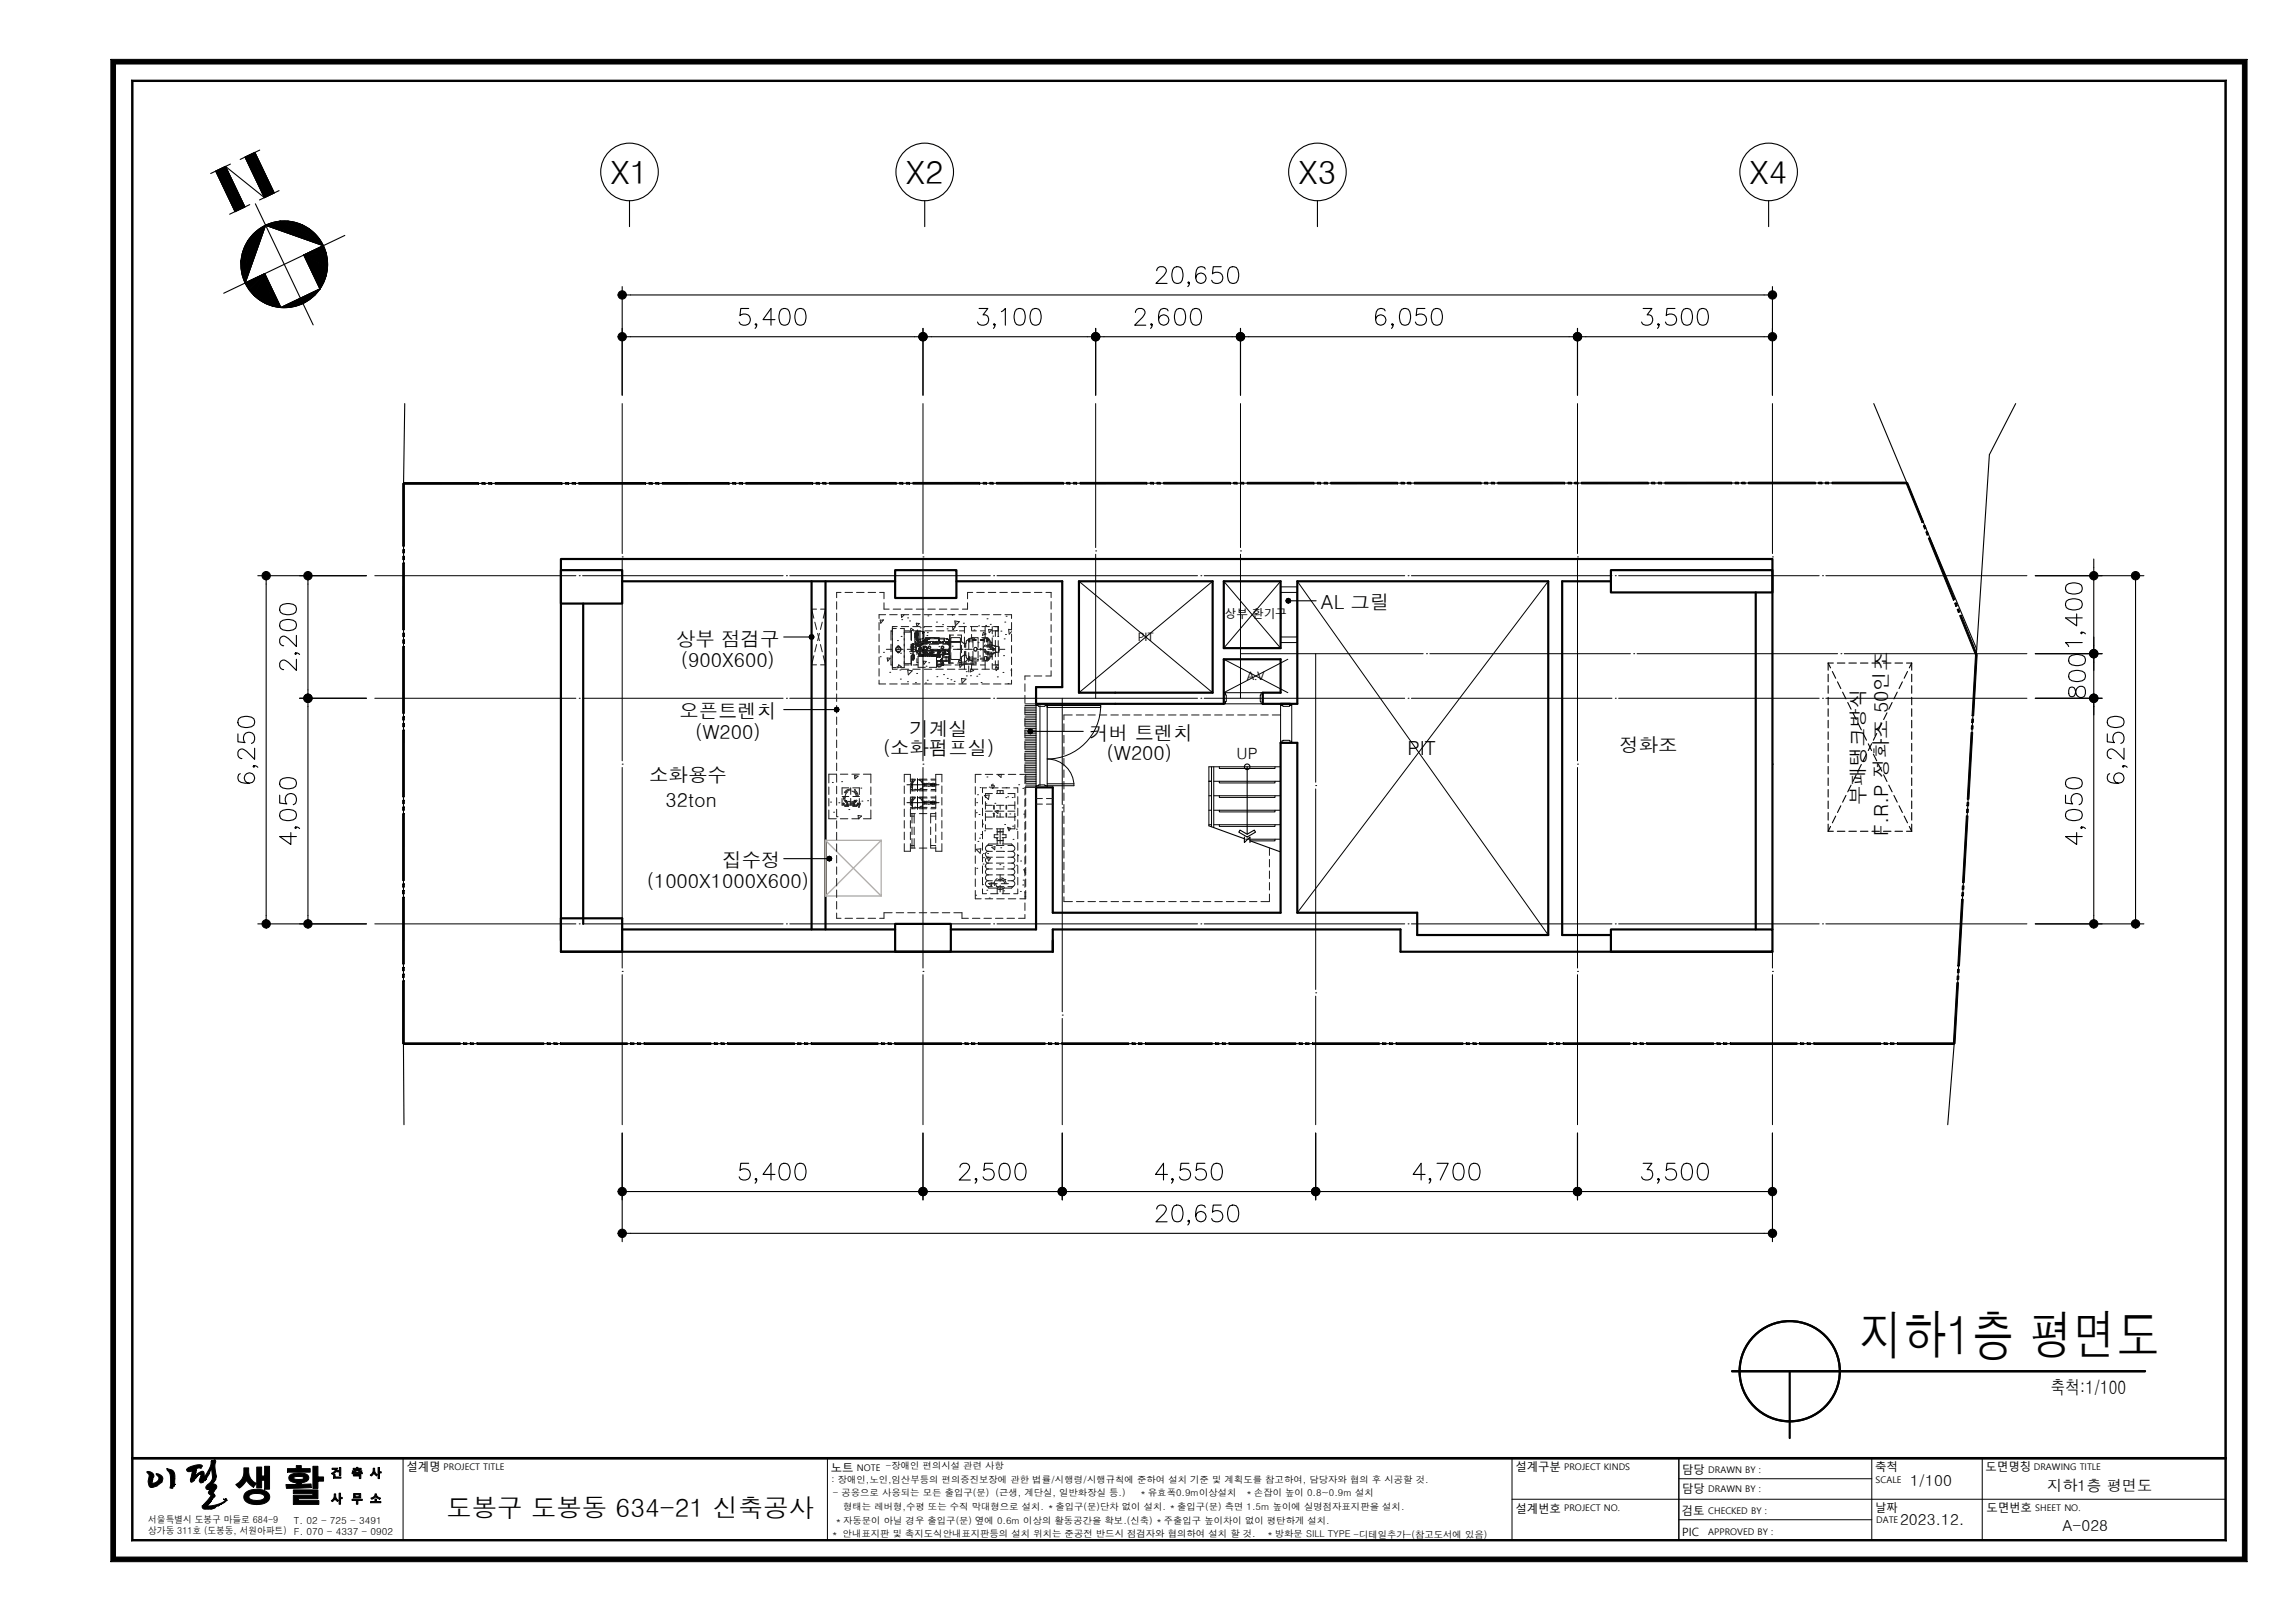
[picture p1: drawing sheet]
<svg xmlns="http://www.w3.org/2000/svg" width="420mm" height="297mm" viewBox="0 0 420 297" stroke-linecap="round" stroke-linejoin="round" font-family="sans-serif">
<defs><g id="words">
<text font-size="9.9" x="340.3" y="247.9">지하1층 평면도</text>
<g font-size="5.9">
<text x="111.7" y="33.7">X1</text>
<text x="165.8" y="33.7">X2</text>
<text x="237.6" y="33.7">X3</text>
<text x="320.2" y="33.7">X4</text>
</g>
<text font-size="4.6" x="81.7" y="277.6">도봉구 도봉동 634-21 신축공사</text>
<g font-size="3.5">
<text x="241.7" y="111.5">AL 그릴</text>
<text x="123.7" y="118.1">상부 점검구</text>
<text x="124.6" y="122.1">(900X600)</text>
<text x="124.4" y="131.4">오픈트렌치</text>
<text x="127.2" y="135.2">(W200)</text>
<text x="166.5" y="134.7">기계실</text>
<text x="199.4" y="135.4">커버 트렌치</text>
<text x="296.4" y="137.7">정화조</text>
<text x="118.8" y="143.1">소화용수</text>
<text x="161.6" y="138.3">(소화펌프실)</text>
<text x="202.5" y="139.2">(W200)</text>
<text x="257.6" y="138.3">PIT</text>
<text x="121.8" y="147.7">32ton</text>
<text x="341.3" y="147.3" transform="rotate(-90 341.3 147.3)">부패탱크방식</text>
<text x="345.5" y="153" transform="rotate(-90 345.5 153)">F.R.P 정화조 50인조</text>
<text x="132.2" y="158.7">집수정</text>
<text x="118.4" y="162.5">(1000X1000X600)</text>
</g>
<text font-size="3.4" x="375.3" y="255.1">축척:1/100</text>
<g font-size="2.8">
<text x="226.3" y="138.9">UP</text>
<text x="349.6" y="272">1/100</text>
<text x="374.6" y="272.9">지하1층 평면도</text>
<text x="347.7" y="279.1">2023.12.</text>
<text x="377.4" y="280.2">A-028</text>
</g>
<g font-size="2.1">
<text x="224.1" y="113.2">상부 환기구</text>
<text x="208.2" y="117.2">PIT</text>
<text x="228.2" y="124.4">A.V</text>
<text x="74.4" y="269.3">설계명</text>
<text x="152" y="269.3">노트</text>
<text x="277.3" y="269.3">설계구분</text>
<text x="307.8" y="269.8">담당</text>
<text x="343.2" y="269.3">축척</text>
<text x="363.4" y="269.3">도면명칭</text>
<text x="307.8" y="273.3">담당</text>
<text x="277.3" y="276.8">설계번호</text>
<text x="307.7" y="277.3">검토</text>
<text x="307.8" y="281">PIC</text>
<text x="343.2" y="276.6">날짜</text>
<text x="363.5" y="276.6">도면번호</text>
</g>
<g font-size="1.8">
<text x="27.1" y="280.7">상가동 311호 (도봉동, 서원아파트)</text>
<text x="27.1" y="278.8">서울특별시 도봉구 마들로 684-9</text>
<text x="53.8" y="279">T. 02 - 725 - 3491</text>
<text x="53.8" y="280.9">F. 070 - 4337 - 0902</text>
</g>
<g font-size="1.7">
<text x="81.2" y="269.1">PROJECT TITLE</text>
<text x="156.8" y="269.1">NOTE -장애인 편의시설 관련 사항</text>
<text x="286.3" y="269.1">PROJECT KINDS</text>
<text x="312.6" y="269.6">DRAWN BY :</text>
<text x="372.2" y="269.1">DRAWING TITLE</text>
<text x="152.1" y="271.3">: 장애인,노인,임산부등의 편의증진보장에 관한 법률/시행령/시행규칙에 준하여 설치 기준 및 계획도를 참고하여, 담당자와 협의 후 시공할 것.</text>
<text x="152.4" y="273.8">- 공용으로 사용되는 모든 출입구(문) (근생, 계단실, 일반화장실 등.)</text>
<text x="208.4" y="273.8">＊유효폭0.9m이상설치</text>
<text x="227.8" y="273.8">＊손잡이 높이 0.8~0.9m 설치</text>
<text x="312.6" y="273.1">DRAWN BY :</text>
<text x="343.3" y="271.3">SCALE</text>
<text x="151.9" y="281.3">＊ 안내표지판 및 촉지도식안내표지판등의 설치 위치는 준공전 반드시 점검자와 협의하여 설치 할 것.</text>
<text x="152.6" y="279">＊자동문이 아닐 경우 출입구(문) 옆에 0.6m 이상의 활동공간을 확보.(신축) ＊주출입구 높이차이 없이 평탄하게 설치.</text>
<text x="154.3" y="276.3">형태는 레버형,수평 또는 수직 막대형으로 설치. ＊출입구(문)단차 없이 설치. ＊출입구(문) 측면 1.5m 높이에 실명점자표지판을 설치.</text>
<text x="231.6" y="281.4">＊방화문 SILL TYPE -디테일추가-(참고도서에 있음)</text>
<text x="286.3" y="276.6">PROJECT NO.</text>
<text x="312.6" y="280.8">APPROVED BY :</text>
<text x="312.6" y="277.1">CHECKED BY :</text>
<text x="343.4" y="278.7">DATE</text>
<text x="372.5" y="276.4">SHEET NO.</text>
</g>
</g></defs>
<!-- layer: DIM -->
<g fill="none" stroke="#000" stroke-width=".2">
<path d="M113.9 52.4v19.9M114.6 54h209M137 56.5h-1.4l-.2 1.3a1.08 1.08 0 0 1 1.6-.1 1.08 1.08 0 0 1-.2 1.7 1.08 1.08 0 0 1-1.5-.5M138.5 59.4l-.2 .1-.1-.1 .1-.2a.56 .56 0 0 1-.1 .9M141.8 58.5h-2.2l1.5-2v3M143 56.6a.99 .99 0 0 1 1.4 .4 2.53 2.53 0 0 1-.2 2.4 .99 .99 0 0 1-1.5-.5 2.53 2.53 0 0 1 .3-2.3zM145.9 56.6a.99 .99 0 0 1 1.5 .4 2.53 2.53 0 0 1-.3 2.4 .99 .99 0 0 1-1.5-.5 2.53 2.53 0 0 1 .3-2.3zM179.2 56.5h1.6l-.9 1.1a.98 .98 0 0 1 1 1.1 .98 .98 0 0 1-1.3 .8l-.4-.1-.3-.5M182.1 59.4l-.2 .1-.1-.1 .1-.2a.56 .56 0 0 1-.1 .9M183.3 57l.7-.5v3M186 56.6a.99 .99 0 0 1 1.5 .4 2.53 2.53 0 0 1-.3 2.4 .99 .99 0 0 1-1.5-.5 2.53 2.53 0 0 1 .3-2.3zM188.9 56.6a.99 .99 0 0 1 1.5 .4 2.53 2.53 0 0 1-.3 2.4 .99 .99 0 0 1-1.5-.5 2.53 2.53 0 0 1 .3-2.3z"/>
<path d="M207.8 57.2a.76 .76 0 0 1 .6-.7h.6a.75 .75 0 0 1 .4 1.1l-1.8 1.9h2.1M210.9 59.4l-.2 .1-.1-.1 .1-.2a.56 .56 0 0 1-.1 .9M211.7 49.5a.76 .76 0 0 1 .6-.7h.6a.75 .75 0 0 1 .4 1.2l-1.8 1.9h2.1M213.8 56.9a.9 .9 0 0 0-1.3-.3 2.76 2.76 0 0 0-.3 2.5 .95 .95 0 0 0 1.5 .1 .95 .95 0 0 0-.4-1.5 .95 .95 0 0 0-1.3 .8M214.9 49a.99 .99 0 0 1 1.5 .4 2.53 2.53 0 0 1-.3 2.3 .99 .99 0 0 1-1.5-.4 2.53 2.53 0 0 1 .3-2.3zM215.4 56.6a.99 .99 0 0 1 1.4 .4 2.53 2.53 0 0 1-.3 2.4 .99 .99 0 0 1-1.4-.5 2.53 2.53 0 0 1 .3-2.3zM217.7 51.7l-.2 .2-.1-.2 .1-.1a.56 .56 0 0 1-.1 .8M218.3 56.6a.99 .99 0 0 1 1.4 .4 2.53 2.53 0 0 1-.3 2.4 .99 .99 0 0 1-1.4-.5 2.53 2.53 0 0 1 .3-2.3zM220.6 49.2a.9 .9 0 0 0-1.3-.2 2.75 2.75 0 0 0-.3 2.4 .95 .95 0 0 0 1.5 .1 .95 .95 0 0 0-.4-1.5 .95 .95 0 0 0-1.3 .8M223.5 48.8h-1.5l-.1 1.3a1.08 1.08 0 0 1 1.6 0 1.08 1.08 0 0 1-.2 1.6 1.08 1.08 0 0 1-1.6-.4M225.1 49a.99 .99 0 0 1 1.4 .4 2.53 2.53 0 0 1-.2 2.3 .99 .99 0 0 1-1.5-.4 2.53 2.53 0 0 1 .3-2.3zM253.5 56.9a.9 .9 0 0 0-1.3-.3 2.75 2.75 0 0 0-.3 2.5 .95 .95 0 0 0 1.5 .1 .95 .95 0 0 0-.4-1.5 .95 .95 0 0 0-1.3 .8"/>
<path d="M254.9 59.4l-.1 .1-.1-.1 .1-.2a.56 .56 0 0 1-.1 .9M256.5 56.6a.99 .99 0 0 1 1.5 .4 2.53 2.53 0 0 1-.3 2.4 .99 .99 0 0 1-1.4-.5 2.53 2.53 0 0 1 .2-2.3zM260.8 56.5h-1.5l-.1 1.3a1.08 1.08 0 0 1 1.6-.1 1.08 1.08 0 0 1-.2 1.7 1.08 1.08 0 0 1-1.6-.5M262.4 56.6a.99 .99 0 0 1 1.4 .4 2.53 2.53 0 0 1-.3 2.4 .99 .99 0 0 1-1.4-.5 2.53 2.53 0 0 1 .3-2.3zM300.7 56.5h1.6l-.9 1.1a.98 .98 0 0 1 1.1 1.1 .98 .98 0 0 1-1.4 .8l-.4-.1-.3-.5M303.6 59.4l-.1 .1-.2-.1 .2-.2a.56 .56 0 0 1-.2 .9M306.5 56.5h-1.4l-.2 1.3a1.08 1.08 0 0 1 1.7-.1 1.08 1.08 0 0 1-.2 1.7 1.08 1.08 0 0 1-1.6-.5M308.1 56.6a.99 .99 0 0 1 1.5 .4 2.53 2.53 0 0 1-.3 2.4 .99 .99 0 0 1-1.5-.5 2.53 2.53 0 0 1 .3-2.3zM311 56.6a.99 .99 0 0 1 1.5 .4 2.53 2.53 0 0 1-.3 2.4 .99 .99 0 0 1-1.4-.5 2.53 2.53 0 0 1 .2-2.3zM324.4 52.4v19.9M114.6 61.6h53.5M168.9 60.1v12.2"/>
<path d="M169.7 61.6h30M200.5 60.1v12.2M201.3 61.6h25M227 60.1v12.2M227.8 61.6h60.1M288.7 60.1v12.2M289.5 61.6h34.1M47.2 105.4h19.9M48.7 106.1v62.2M51.3 113.8a2.36 2.36 0 0 1 2.8 0 .99 .99 0 0 1-.4 1.5 2.53 2.53 0 0 1-2.4-.3l-.1-.5zM51.3 110.9a2.36 2.36 0 0 1 2.8 0 .99 .99 0 0 1-.4 1.4 2.53 2.53 0 0 1-2.4-.2l-.1-.5zM54.1 119.5l.1 .1-.1 .2-.1-.2a.56 .56 0 0 1 .8 .2"/>
<path d="M54.2 116.3v2l-1.4-1.4a.92 .92 0 0 0-1.5-.2l-.1 .3v.6a.76 .76 0 0 0 .7 .6M56.4 106.1v20.9M372.5 105.4h19.8M372.5 119.6h12.2M378.1 110a2.36 2.36 0 0 1 2.8 0 .99 .99 0 0 1-.4 1.5 2.53 2.53 0 0 1-2.4-.3l-.1-.5zM378.1 107.1a2.36 2.36 0 0 1 2.8 0 .99 .99 0 0 1-.4 1.5 2.53 2.53 0 0 1-2.4-.3l-.1-.5zM380 112.3v2.2l-2-1.4h3.1M380.9 115.7l.2 .1-.2 .2-.1-.2a.56 .56 0 0 1 .8 .2M381.1 117.6h-3.1l.6 .7M383.2 102.3v2.3M383.2 105.4v22.4M390.8 106.1v62.2"/>
<path d="M43.5 134.3v1.5l1.4 .1a1.08 1.08 0 0 1-.1-1.6 1.08 1.08 0 0 1 1.6 .2 1.08 1.08 0 0 1-.4 1.5M43.7 131.5a2.36 2.36 0 0 1 2.8 0 .99 .99 0 0 1-.5 1.5 2.53 2.53 0 0 1-2.3-.3l-.2-.4zM46.6 136.9v2.1l-1.5-1.5a.92 .92 0 0 0-1.4-.1l-.2 .2v.6a.76 .76 0 0 0 .8 .6M54.2 120.6v2.1l-1.4-1.5a.92 .92 0 0 0-1.5-.1l-.1 .3v.6a.76 .76 0 0 0 .7 .5M54.8 127.8h12.3M56.4 128.5v39.8M372.5 127.8h12.2M378.7 125.9a1.15 1.15 0 0 0 .3 1.6l.6-.2 .2-.2a1.4 1.4 0 0 1 .8-1.5 .79 .79 0 0 1 1 .7v.6a.88 .88 0 0 1-.9 .8 .88 .88 0 0 1-.8-.9l-.1-.6a.62 .62 0 0 0-1.1-.3zM378.7 123.1a2.36 2.36 0 0 1 2.8 0 .99 .99 0 0 1-.4 1.5 2.53 2.53 0 0 1-2.4-.3l-.1-.5zM378.7 120.2a2.36 2.36 0 0 1 2.8 0 .99 .99 0 0 1-.4 1.5 2.53 2.53 0 0 1-2.4-.3l-.1-.5zM383.2 128.5v39.8M385.6 134.3v1.5l1.4 .1a1.08 1.08 0 0 1-.1-1.6 1.08 1.08 0 0 1 1.7 .2 1.08 1.08 0 0 1-.5 1.5"/>
<path d="M385.8 131.5a2.36 2.36 0 0 1 2.8 0 .99 .99 0 0 1-.5 1.5 2.53 2.53 0 0 1-2.3-.3l-.2-.4zM388.7 136.9v2.1l-1.4-1.5a.92 .92 0 0 0-1.5-.1l-.2 .2v.6a.76 .76 0 0 0 .8 .6M44 141.6a.9 .9 0 0 0-.3 1.3 2.75 2.75 0 0 0 2.5 .3 .95 .95 0 0 0 .1-1.6 .95 .95 0 0 0-1.5 .4 .95 .95 0 0 0 .8 1.3M46.5 140.1l.1 .2-.1 .1-.2-.1a.56 .56 0 0 1 .9 .1M51.2 145.5v1.5l1.3 .1a1.08 1.08 0 0 1 0-1.6 1.08 1.08 0 0 1 1.6 .2 1.08 1.08 0 0 1-.4 1.6M51.3 148.6a2.36 2.36 0 0 1 2.8 0 .99 .99 0 0 1-.4 1.4 2.53 2.53 0 0 1-2.4-.3l-.1-.4zM51.3 142.7a2.36 2.36 0 0 1 2.8 0 .99 .99 0 0 1-.4 1.5 2.53 2.53 0 0 1-2.4-.3l-.1-.4zM53.2 152.4v2.1l-2-1.4h3M54.1 151.3l.1 .2-.1 .1-.1-.1a.56 .56 0 0 1 .8 .1M378 145.5v1.5l1.3 .1a1.08 1.08 0 0 1 0-1.6 1.08 1.08 0 0 1 1.6 .2 1.08 1.08 0 0 1-.4 1.6M378.1 148.6a2.36 2.36 0 0 1 2.8 0 .99 .99 0 0 1-.4 1.4 2.53 2.53 0 0 1-2.4-.3l-.1-.4zM378.1 142.7a2.36 2.36 0 0 1 2.8 0 .99 .99 0 0 1-.4 1.5 2.53 2.53 0 0 1-2.4-.3l-.1-.4z"/>
<path d="M380 152.4v2.1l-2-1.4h3.1M380.9 151.3l.2 .2-.2 .1-.1-.1a.56 .56 0 0 1 .8 .1M386.1 141.6a.9 .9 0 0 0-.3 1.3 2.76 2.76 0 0 0 2.5 .3 .95 .95 0 0 0 .1-1.6 .95 .95 0 0 0-1.5 .4 .95 .95 0 0 0 .8 1.3M388.6 140.1l.1 .2-.1 .1-.2-.1 .2-.2h.3l.4 .3M47.2 169.1h19.9M372.5 169.1h19.8M113.9 207.3v19.9M114.6 218h53.5M137 212.9h-1.4l-.2 1.3a1.08 1.08 0 0 1 1.6 0 1.08 1.08 0 0 1-.2 1.6 1.08 1.08 0 0 1-1.5-.4M138.5 215.8l-.2 .1-.1-.1 .1-.2a.56 .56 0 0 1-.1 .9M141.8 214.9h-2.2l1.5-2v3M143 213a.99 .99 0 0 1 1.4 .5 2.53 2.53 0 0 1-.2 2.3 .99 .99 0 0 1-1.5-.4 2.53 2.53 0 0 1 .3-2.4z"/>
<path d="M145.9 213a.99 .99 0 0 1 1.5 .5 2.53 2.53 0 0 1-.3 2.3 .99 .99 0 0 1-1.5-.4 2.53 2.53 0 0 1 .3-2.4zM168.9 207.3v12.3M169.7 218h23.9M175.7 213.6a.76 .76 0 0 1 .6-.7h.5a.75 .75 0 0 1 .5 1.1l-1.8 1.9h2.1M178.7 215.8l-.1 .1-.1-.1 .1-.2a.56 .56 0 0 1-.1 .9M181.7 212.9h-1.5l-.1 1.3a1.08 1.08 0 0 1 1.6 0 1.08 1.08 0 0 1-.2 1.6 1.08 1.08 0 0 1-1.6-.4M183.3 213a.99 .99 0 0 1 1.4 .5 2.53 2.53 0 0 1-.3 2.3 .99 .99 0 0 1-1.4-.4 2.53 2.53 0 0 1 .3-2.4zM186.2 213a.99 .99 0 0 1 1.4 .5 2.53 2.53 0 0 1-.3 2.3 .99 .99 0 0 1-1.4-.4 2.53 2.53 0 0 1 .3-2.4zM194.4 207.3v12.3M195.2 218h44.8M213.7 214.9h-2.2l1.4-2v3M214.7 215.8l-.2 .1-.1-.1 .1-.2a.56 .56 0 0 1-.1 .9"/>
<path d="M217.6 212.9h-1.5l-.1 1.3a1.08 1.08 0 0 1 1.6 0 1.08 1.08 0 0 1-.2 1.6 1.08 1.08 0 0 1-1.6-.4M220.5 212.9h-1.5l-.1 1.3a1.08 1.08 0 0 1 1.6 0 1.08 1.08 0 0 1-.2 1.6 1.08 1.08 0 0 1-1.5-.4M222.1 213a.99 .99 0 0 1 1.5 .5 2.53 2.53 0 0 1-.3 2.3 .99 .99 0 0 1-1.5-.4 2.53 2.53 0 0 1 .3-2.4zM240.8 207.3v12.3M241.5 218h46.4M260.8 214.9h-2.2l1.5-2v3M261.8 215.8l-.1 .1-.2-.1 .2-.2a.56 .56 0 0 1-.2 .9M263 212.9h2l-1.4 3M266.3 213a.99 .99 0 0 1 1.5 .5 2.53 2.53 0 0 1-.3 2.3 .99 .99 0 0 1-1.5-.4 2.53 2.53 0 0 1 .3-2.4zM269.2 213a.99 .99 0 0 1 1.5 .5 2.53 2.53 0 0 1-.3 2.3 .99 .99 0 0 1-1.4-.4 2.53 2.53 0 0 1 .2-2.4zM288.7 207.3v12.3M289.5 218h34.1"/>
<path d="M300.7 212.9h1.6l-.9 1.1a.98 .98 0 0 1 1.1 1.2 .98 .98 0 0 1-1.4 .7l-.4-.1-.3-.4M303.6 215.8l-.1 .1-.2-.1 .2-.2a.56 .56 0 0 1-.2 .9M306.5 212.9h-1.4l-.2 1.3a1.08 1.08 0 0 1 1.7 0 1.08 1.08 0 0 1-.2 1.6 1.08 1.08 0 0 1-1.6-.4M308.1 213a.99 .99 0 0 1 1.5 .5 2.53 2.53 0 0 1-.3 2.3 .99 .99 0 0 1-1.5-.4 2.53 2.53 0 0 1 .3-2.4zM311 213a.99 .99 0 0 1 1.5 .5 2.53 2.53 0 0 1-.3 2.3 .99 .99 0 0 1-1.4-.4 2.53 2.53 0 0 1 .2-2.4zM324.4 207.3v19.9M114.6 225.7h209M211.7 221.3a.76 .76 0 0 1 .6-.8h.6a.75 .75 0 0 1 .4 1.2l-1.8 1.9h2.1M214.9 220.7a.99 .99 0 0 1 1.5 .4 2.53 2.53 0 0 1-.3 2.3 .99 .99 0 0 1-1.5-.4 2.53 2.53 0 0 1 .3-2.3zM217.7 223.4l-.2 .2-.1-.2 .1-.1a.56 .56 0 0 1-.1 .9M220.6 221a.9 .9 0 0 0-1.3-.3 2.75 2.75 0 0 0-.3 2.4 .95 .95 0 0 0 1.5 .1 .95 .95 0 0 0-.4-1.4 .95 .95 0 0 0-1.3 .8M223.5 220.5h-1.5l-.1 1.3a1.08 1.08 0 0 1 1.6 0 1.08 1.08 0 0 1-.2 1.6 1.08 1.08 0 0 1-1.6-.4"/>
<path d="M225.1 220.7a.99 .99 0 0 1 1.4 .4 2.53 2.53 0 0 1-.2 2.3 .99 .99 0 0 1-1.5-.4 2.53 2.53 0 0 1 .3-2.3z"/>
</g>
<g fill="none" stroke="#000" stroke-width=".18">
<path d="M113.1 54h1.5a.76 .76 0 0 1-.7 .7 .76 .76 0 0 1-.8-.7zM113.3 53.4a.76 .76 0 0 1 .9-.1 .76 .76 0 0 1 .4 .7h-1.5zM323.6 54h1.5a.76 .76 0 0 1-.7 .7 .76 .76 0 0 1-.8-.7zM323.8 53.4a.76 .76 0 0 1 .9-.1 .76 .76 0 0 1 .4 .7h-1.5zM113.1 61.6h1.5a.76 .76 0 0 1-.7 .8 .76 .76 0 0 1-.8-.8zM113.3 61.1a.76 .76 0 0 1 .9-.2 .76 .76 0 0 1 .4 .7h-1.5zM168.1 61.6h1.6a.76 .76 0 0 1-.8 .8 .76 .76 0 0 1-.8-.8zM168.4 61.1a.76 .76 0 0 1 .8-.2 .76 .76 0 0 1 .5 .7h-1.6zM199.7 61.6h1.6a.76 .76 0 0 1-.8 .8 .76 .76 0 0 1-.8-.8zM200 61.1a.76 .76 0 0 1 .8-.2 .76 .76 0 0 1 .5 .7h-1.6zM226.3 61.6h1.5a.76 .76 0 0 1-.8 .8 .76 .76 0 0 1-.7-.8zM226.5 61.1a.76 .76 0 0 1 .8-.2 .76 .76 0 0 1 .5 .7h-1.5z"/>
<path d="M287.9 61.6h1.6a.76 .76 0 0 1-.8 .8 .76 .76 0 0 1-.8-.8zM288.2 61.1a.76 .76 0 0 1 .8-.2 .76 .76 0 0 1 .5 .7h-1.6zM323.6 61.6h1.5a.76 .76 0 0 1-.7 .8 .76 .76 0 0 1-.8-.8zM323.8 61.1a.76 .76 0 0 1 .9-.2 .76 .76 0 0 1 .4 .7h-1.5zM48.2 104.8l.5-.2v1.5a.76 .76 0 0 1-.7-.5 .76 .76 0 0 1 .2-.8zM48.7 104.6a.76 .76 0 0 1 .8 .8 .76 .76 0 0 1-.8 .7zM55.8 104.8l.6-.2v1.5a.76 .76 0 0 1-.8-.5 .76 .76 0 0 1 .2-.8zM56.4 104.6a.76 .76 0 0 1 .7 .8 .76 .76 0 0 1-.7 .7zM382.6 119.1l.6-.2v1.5a.76 .76 0 0 1-.7-.5 .76 .76 0 0 1 .1-.8zM382.6 104.8l.6-.2v1.5a.76 .76 0 0 1-.7-.5 .76 .76 0 0 1 .1-.8zM383.2 118.9a.76 .76 0 0 1 .7 .7 .76 .76 0 0 1-.7 .8zM383.2 104.6a.76 .76 0 0 1 .7 .8 .76 .76 0 0 1-.7 .7z"/>
<path d="M390.3 104.8l.5-.2v1.5a.76 .76 0 0 1-.7-.5 .76 .76 0 0 1 .2-.8zM390.8 104.6a.76 .76 0 0 1 .8 .8 .76 .76 0 0 1-.8 .7zM55.8 127.2l.6-.2v1.5a.76 .76 0 0 1-.8-.4 .76 .76 0 0 1 .2-.9zM56.4 127a.76 .76 0 0 1 .7 .8 .76 .76 0 0 1-.7 .7zM382.6 127.2l.6-.2v1.5a.76 .76 0 0 1-.7-.4 .76 .76 0 0 1 .1-.9zM383.2 127a.76 .76 0 0 1 .7 .8 .76 .76 0 0 1-.7 .7zM48.2 168.5l.5-.2v1.5a.76 .76 0 0 1-.7-.4 .76 .76 0 0 1 .2-.9zM48.7 168.3a.76 .76 0 0 1 .8 .8 .76 .76 0 0 1-.8 .7zM55.8 168.5l.6-.2v1.5a.76 .76 0 0 1-.8-.4 .76 .76 0 0 1 .2-.9zM56.4 168.3a.76 .76 0 0 1 .7 .8 .76 .76 0 0 1-.7 .7zM382.6 168.5l.6-.2v1.5a.76 .76 0 0 1-.7-.4 .76 .76 0 0 1 .1-.9zM383.2 168.3a.76 .76 0 0 1 .7 .8 .76 .76 0 0 1-.7 .7z"/>
<path d="M390.3 168.5l.5-.2v1.5a.76 .76 0 0 1-.7-.4 .76 .76 0 0 1 .2-.9zM390.8 168.3a.76 .76 0 0 1 .8 .8 .76 .76 0 0 1-.8 .7zM113.1 218h1.5a.76 .76 0 0 1-.7 .8 .76 .76 0 0 1-.8-.8zM113.3 217.5a.76 .76 0 0 1 .9-.2 .76 .76 0 0 1 .4 .7h-1.5zM168.1 218h1.6a.76 .76 0 0 1-.8 .8 .76 .76 0 0 1-.8-.8zM168.4 217.5a.76 .76 0 0 1 .8-.2 .76 .76 0 0 1 .5 .7h-1.6zM193.6 218h1.6a.76 .76 0 0 1-.8 .8 .76 .76 0 0 1-.8-.8zM193.9 217.5a.76 .76 0 0 1 .8-.2 .76 .76 0 0 1 .5 .7h-1.6zM240 218h1.5a.76 .76 0 0 1-.7 .8 .76 .76 0 0 1-.8-.8zM240.2 217.5a.76 .76 0 0 1 .9-.2 .76 .76 0 0 1 .4 .7h-1.5zM287.9 218h1.6a.76 .76 0 0 1-.8 .8 .76 .76 0 0 1-.8-.8zM288.2 217.5a.76 .76 0 0 1 .8-.2 .76 .76 0 0 1 .5 .7h-1.6z"/>
<path d="M323.6 218h1.5a.76 .76 0 0 1-.7 .8 .76 .76 0 0 1-.8-.8zM323.8 217.5a.76 .76 0 0 1 .9-.2 .76 .76 0 0 1 .4 .7h-1.5zM113.1 225.7h1.5a.76 .76 0 0 1-.7 .8 .76 .76 0 0 1-.8-.8zM113.3 225.2a.76 .76 0 0 1 .9-.2 .76 .76 0 0 1 .4 .7h-1.5zM323.6 225.7h1.5a.76 .76 0 0 1-.7 .8 .76 .76 0 0 1-.8-.8zM323.8 225.2a.76 .76 0 0 1 .9-.2 .76 .76 0 0 1 .4 .7h-1.5z"/>
</g>
<g fill="#000">
<path d="M113.1 54h1.5a.76 .76 0 0 1-.7 .7 .76 .76 0 0 1-.8-.7zM113.3 53.4a.76 .76 0 0 1 .9-.1 .76 .76 0 0 1 .4 .7h-1.5zM323.6 54h1.5a.76 .76 0 0 1-.7 .7 .76 .76 0 0 1-.8-.7zM323.8 53.4a.76 .76 0 0 1 .9-.1 .76 .76 0 0 1 .4 .7h-1.5zM113.1 61.6h1.5a.76 .76 0 0 1-.7 .8 .76 .76 0 0 1-.8-.8zM113.3 61.1a.76 .76 0 0 1 .9-.2 .76 .76 0 0 1 .4 .7h-1.5zM168.1 61.6h1.6a.76 .76 0 0 1-.8 .8 .76 .76 0 0 1-.8-.8zM168.4 61.1a.76 .76 0 0 1 .8-.2 .76 .76 0 0 1 .5 .7h-1.6zM199.7 61.6h1.6a.76 .76 0 0 1-.8 .8 .76 .76 0 0 1-.8-.8zM200 61.1a.76 .76 0 0 1 .8-.2 .76 .76 0 0 1 .5 .7h-1.6zM226.3 61.6h1.5a.76 .76 0 0 1-.8 .8 .76 .76 0 0 1-.7-.8zM226.5 61.1a.76 .76 0 0 1 .8-.2 .76 .76 0 0 1 .5 .7h-1.5z"/>
<path d="M287.9 61.6h1.6a.76 .76 0 0 1-.8 .8 .76 .76 0 0 1-.8-.8zM288.2 61.1a.76 .76 0 0 1 .8-.2 .76 .76 0 0 1 .5 .7h-1.6zM323.6 61.6h1.5a.76 .76 0 0 1-.7 .8 .76 .76 0 0 1-.8-.8zM323.8 61.1a.76 .76 0 0 1 .9-.2 .76 .76 0 0 1 .4 .7h-1.5zM48.7 104.6a.76 .76 0 0 1 .8 .8 .76 .76 0 0 1-.8 .7zM48.2 104.8l.5-.2v1.5a.76 .76 0 0 1-.7-.5 .76 .76 0 0 1 .2-.8zM56.4 104.6a.76 .76 0 0 1 .7 .8 .76 .76 0 0 1-.7 .7zM55.8 104.8l.6-.2v1.5a.76 .76 0 0 1-.8-.5 .76 .76 0 0 1 .2-.8zM382.6 119.1l.6-.2v1.5a.76 .76 0 0 1-.7-.5 .76 .76 0 0 1 .1-.8zM382.6 104.8l.6-.2v1.5a.76 .76 0 0 1-.7-.5 .76 .76 0 0 1 .1-.8zM383.2 104.6a.76 .76 0 0 1 .7 .8 .76 .76 0 0 1-.7 .7zM390.8 104.6a.76 .76 0 0 1 .8 .8 .76 .76 0 0 1-.8 .7z"/>
<path d="M390.3 104.8l.5-.2v1.5a.76 .76 0 0 1-.7-.5 .76 .76 0 0 1 .2-.8zM56.4 127a.76 .76 0 0 1 .7 .8 .76 .76 0 0 1-.7 .7zM55.8 127.2l.6-.2v1.5a.76 .76 0 0 1-.8-.4 .76 .76 0 0 1 .2-.9zM383.2 127a.76 .76 0 0 1 .7 .8 .76 .76 0 0 1-.7 .7zM382.6 127.2l.6-.2v1.5a.76 .76 0 0 1-.7-.4 .76 .76 0 0 1 .1-.9zM383.2 118.9a.76 .76 0 0 1 .7 .7 .76 .76 0 0 1-.7 .8zM48.2 168.5l.5-.2v1.5a.76 .76 0 0 1-.7-.4 .76 .76 0 0 1 .2-.9zM48.7 168.3a.76 .76 0 0 1 .8 .8 .76 .76 0 0 1-.8 .7zM55.8 168.5l.6-.2v1.5a.76 .76 0 0 1-.8-.4 .76 .76 0 0 1 .2-.9zM56.4 168.3a.76 .76 0 0 1 .7 .8 .76 .76 0 0 1-.7 .7zM382.6 168.5l.6-.2v1.5a.76 .76 0 0 1-.7-.4 .76 .76 0 0 1 .1-.9zM383.2 168.3a.76 .76 0 0 1 .7 .8 .76 .76 0 0 1-.7 .7z"/>
<path d="M390.3 168.5l.5-.2v1.5a.76 .76 0 0 1-.7-.4 .76 .76 0 0 1 .2-.9zM390.8 168.3a.76 .76 0 0 1 .8 .8 .76 .76 0 0 1-.8 .7zM113.1 218h1.5a.76 .76 0 0 1-.7 .8 .76 .76 0 0 1-.8-.8zM113.3 217.5a.76 .76 0 0 1 .9-.2 .76 .76 0 0 1 .4 .7h-1.5zM168.1 218h1.6a.76 .76 0 0 1-.8 .8 .76 .76 0 0 1-.8-.8zM168.4 217.5a.76 .76 0 0 1 .8-.2 .76 .76 0 0 1 .5 .7h-1.6zM193.6 218h1.6a.76 .76 0 0 1-.8 .8 .76 .76 0 0 1-.8-.8zM193.9 217.5a.76 .76 0 0 1 .8-.2 .76 .76 0 0 1 .5 .7h-1.6zM240 218h1.5a.76 .76 0 0 1-.7 .8 .76 .76 0 0 1-.8-.8zM240.2 217.5a.76 .76 0 0 1 .9-.2 .76 .76 0 0 1 .4 .7h-1.5zM287.9 218h1.6a.76 .76 0 0 1-.8 .8 .76 .76 0 0 1-.8-.8zM288.2 217.5a.76 .76 0 0 1 .8-.2 .76 .76 0 0 1 .5 .7h-1.6z"/>
<path d="M323.6 218h1.5a.76 .76 0 0 1-.7 .8 .76 .76 0 0 1-.8-.8zM323.8 217.5a.76 .76 0 0 1 .9-.2 .76 .76 0 0 1 .4 .7h-1.5zM113.1 225.7h1.5a.76 .76 0 0 1-.7 .8 .76 .76 0 0 1-.8-.8zM113.3 225.2a.76 .76 0 0 1 .9-.2 .76 .76 0 0 1 .4 .7h-1.5zM323.6 225.7h1.5a.76 .76 0 0 1-.7 .8 .76 .76 0 0 1-.8-.8zM323.8 225.2a.76 .76 0 0 1 .9-.2 .76 .76 0 0 1 .4 .7h-1.5z"/>
</g>
<!-- layer: CEN -->
<g fill="none" stroke="#000" stroke-width=".18">
<path d="M113.9 73.9v27.4M168.9 73.9v27.4M200.5 73.9v26.3M227 73.9v26.3M288.7 73.9v27.4M324.4 73.9v27.4M68.6 105.4h36.8M106 105.4h.1M106.6 105.4h36.7M113.9 101.9h.1M113.9 102.5v36.7M143.9 105.4h.1"/>
<path d="M144.5 105.4h36.7M168.9 101.9h.1M168.9 102.5v36.7M181.8 105.4h.1M182.5 105.4h36.7M200.5 100.8h.1M200.5 101.4v26.4M219.8 105.4h.1M220.4 105.4h36.7M227 100.8h.1M227 119.6h33.4M227 101.4v26.4"/>
<path d="M240.8 119.6v23.5M257.7 105.4h.1M258.3 105.4h36.7M261.1 119.6h.1M261.7 119.6h36.7M288.7 101.9h.1M288.7 102.5v36.7M295.6 105.4h.1M296.2 105.4h36.7M299 119.6h.1M299.6 119.6h36.7M324.4 101.9h.1"/>
<path d="M324.4 102.5v36.7M333.5 105.4h.1M334.1 105.4h36.8M336.9 119.6h.1M337.5 119.6h33.4M68.6 127.8h36.8M106 127.8h.1M106.6 127.8h36.7M113.9 139.8h.1M143.9 127.8h.1M144.5 127.8h36.7M168.9 139.8h.1"/>
<path d="M181.8 127.8h.1M182.5 127.8h36.7M194.4 127.8v19.4M219.8 127.8h.1M220.4 127.8h36.7M257.7 127.8h.1M258.3 127.8h36.7M288.7 139.8h.1M295.6 127.8h.1M296.2 127.8h36.7M324.4 139.8h.1M333.5 127.8h.1"/>
<path d="M334.1 127.8h36.8M113.9 140.4v36.7M168.9 140.4v36.7M194.4 147.8h.1M194.4 148.4v36.7M240.8 143.8h.1M240.8 144.4v36.7M288.7 140.4v36.7M324.4 140.4v36.7M68.6 169.1h36.8M106 169.1h.1M106.6 169.1h36.7"/>
<path d="M113.9 177.8h.1M113.9 178.4v27.4M143.9 169.1h.1M144.5 169.1h36.7M168.9 177.8h.1M168.9 178.4v27.4M181.8 169.1h.1M182.5 169.1h36.7M219.8 169.1h.1M220.4 169.1h36.7M257.7 169.1h.1M258.3 169.1h36.7"/>
<path d="M288.7 177.8h.1M288.7 178.4v27.4M295.6 169.1h.1M296.2 169.1h36.7M324.4 177.8h.1M324.4 178.4v27.4M333.5 169.1h.1M334.1 169.1h36.8M194.4 185.8h.1M194.4 186.4v19.4M240.8 181.7h.1M240.8 182.3v23.5"/>
</g>
<!-- layer: HID2 -->
<g fill="none" stroke="#1c1c1c" stroke-width=".18">
<path d="M148.5 111.5l.4 1.6M148.5 111.5v1.5M148.5 113.8v1.3M148.5 115.9v1.4M148.5 118v1.4M148.5 111.5h.9M148.9 120l-.4 1.7M149.1 113.9l.4 1.3M149.5 117.9l-.4 1.4M149.6 115.9l.4 1.3M150 115.9l-.4 1.3M150.1 117.9l.4 1.4"/>
<path d="M150.2 111.5h.9M150.5 113.9l-.4 1.3M150.7 120l.4 1.7M151.1 111.5l-.4 1.6M151.1 111.5v1.5M151.1 113.8v1.3M151.1 115.9v1.4M151.1 118v1.4M153.1 110.1v1.4M153.1 112.2v1.4M153.1 114.3v1.4M153.1 116.4v1.4"/>
<path d="M153.1 118.5v1.4M153.9 108.4h-.8v1M154.6 108.4h1.4M156.8 108.4h1.3M158.9 108.4h1.3M160.9 113.9v1.4M160.9 116v1.4M160.9 118.1v1.4M161 108.4h.8v1.2M161.1 113.5h.5l-.4 .5zM161.5 113.4h.1M161.7 119.4h.1"/>
<path d="M161.8 110.3v1.2h.9M162.1 112.5h-1.2v.7M162.2 118.8h1M162.8 112.5h1.4M163.1 120v1.7h.2M163.1 117.9v1.4M163.2 115.5h.1M163.3 115.4h-.2v1.7M163.3 115h.7M163.5 111.5h1.3M163.5 114.7h.1M163.9 118.8h1.4"/>
<path d="M164 118.8a.4 .4 0 0 0 .6 .4M164.2 114.7h-.9v7.8h.9M164.2 118.5l.1-.1a.4 .4 0 0 1 .5 .4M164.2 118.3a.51 .51 0 0 0-.3 .5 .51 .51 0 0 0 .3 .5M164.2 119.3h.1M164.2 119.3l.2 .2 .2-.2M164.2 118.3h.1M164.2 117.2h.1M164.2 118.3l.2-.1 .1 .1M164.3 118.4a.49 .49 0 0 0-.3 .5 .49 .49 0 0 0 .3 .4M164.3 119.3h.1M164.5 118.3l-.1-.1-.1 .2"/>
<path d="M164.5 118.3v.1M164.5 118.4a.59 .59 0 0 1 .3 .5 .59 .59 0 0 1-.4 .5l-.1-.1M164.5 118.3h.1M164.6 118.3a.53 .53 0 0 1 .3 .5 .53 .53 0 0 1-.3 .5M164.6 119.3h.1M164.8 115h.7v7.2h-.7M164.8 119.5h.1M164.9 116.5h.1M164.9 114.7h1.4M165 113.4h.1M165.5 112.5l-.5 .5M165.5 115.4h.9"/>
<path d="M165.5 115.7h1.3M165.6 111.5h1.3M166 118.8h1.4M166.1 113.1h.1M166.3 112.5h-1.4l.1 .5M166.5 119.2h.1M166.5 113.6h.1M166.6 118.4h.1M166.6 119.6h.1M166.7 115l.5 .3-.7 .2zM166.7 117.2v-1.8l.1 1.8M166.7 117.9v1.4"/>
<path d="M166.8 118.6h.3M166.8 117.9v1.4M166.8 119.1h.1M167 118h-.2M167 117.9v1.4M167 119.1l-.1 .1M167 119.7l-.2 .2v1.8l-.1-1.7M167 119.3h.1M167 119.7h.1M167 117.9h.1M167 117.9h.2M167 119.7v1"/>
<path d="M167 117.9v1M167 112.5h1.4M167 114.7h1.4M167.1 117.8v1.1M167.1 119.6v1.2M167.1 115.4h1.4M167.2 117.8v1.1M167.2 119.7v1.1M167.2 119.3h.1M167.2 117.9h.1M167.2 119.7v.2h.1M167.2 119.7h.1"/>
<path d="M167.2 119.2h.6M167.2 117.9h.4M167.2 117.9v1.4M167.3 119.9v.6h-.1v.2M167.3 119.9h.1M167.4 116.7h.1M167.4 115.9h.1M167.5 118.4l.1 .1zM167.5 118.5l.2 .1M167.6 118.3l-.1 .1M167.6 116.6v-.8h-.2v2.1M167.6 117.3v.8"/>
<path d="M167.6 116.7h.1M167.6 115.9h.1M167.6 117.7h.1M167.6 118.3l.1 .2M167.6 119h.1M167.6 119l.5 .1M167.6 119h.5M167.6 117.8h.2M167.6 117h.2M167.6 115.8h.2l-.1 .1v.4h.1l-.1 .3M167.6 116.6h.1M167.6 117.9h.1"/>
<path d="M167.7 118.5h-.1M167.7 118.6v.1M167.7 118.5h.1M167.7 111.5h1.4M167.7 115.7l.1-.2h-.2v1.5h.8M167.7 116.8l.1 .2M167.7 115.9h.2l-.1 .1M167.7 116.7v.3M167.7 116.6h.1M167.7 118.5l-.1 .5M167.7 114l.5 .1-.4 .5zM167.7 118.2h-.1"/>
<path d="M167.7 118.1l-.1 .1M167.7 117l.1 .2M167.7 117.2l-.1 .2M167.7 117.2h.2M167.8 117.2h-.1M167.8 116v.2M167.8 116h.1M167.8 118v.1zM167.8 119.1v.7M167.8 119.4h.1M167.8 116.6v.1h-.2M167.8 115.6h-.1v.2"/>
<path d="M167.8 116.6h.1M167.8 119.1h.6M167.8 119.3h.5M167.8 118.2l.2 .1M167.8 117.8h.1M167.9 116.2v.7M167.9 115.5h.1M167.9 116.9h.1M167.9 117.7h.1M167.9 117v-1.7v1.7M167.9 116.2h-.1M167.9 119.3l.2 .4"/>
<path d="M167.9 117.3h.2M167.9 118.1v.1M167.9 116.2h.1M167.9 115.5h.9v.4h.2v.9M167.9 118.2h.1M167.9 117.9l-.1 .1M168 117.9l-.3 .1-.1 .3M168 116.2v.8M168 116.2h-.1M168 117.8v.1M168 115.8l-.1 .1M168 117.9h.1"/>
<path d="M168 117.9h-.1M168 118l-.1 .1M168 117.8l-.4 .3-.1 .3M168 118h.1M168 115.8l.1 .4M168 116.2v.1M168 117.4v.2M168 117.4h.1M168.1 116.2h-.1M168.1 119.1h-.1M168.1 119.1h.1M168.1 119v.1"/>
<path d="M168.1 117.2h-.4M168.1 117.1h-.2v.3h.1M168.1 117v.5M168.1 118v.2h-.2M168.1 118.9v.2M168.1 117.8v.1M168.1 117.8h-.1l.1 .1M168.1 119.8h.1M168.1 118.8h.4M168.1 117.8l.2 .2 .1 .6M168.1 115.5v1.4M168.1 118l.1 .1"/>
<path d="M168.1 117.9v.1M168.2 119.7l.2 .1M168.2 117.9h-.1M168.2 117.9l.2 .5M168.2 119.7h.1M168.2 120v.1M168.2 119.6v.4l.1-.3M168.2 118.6l-.1 .4M168.2 118.6h.1M168.2 118.1l.1 .1zM168.2 118.2l-.2 .1M168.2 117.6l-.6 .1v.2"/>
<path d="M168.2 118.7h.2M168.3 118.6l-.1 .1M168.3 118.5l.1 .1zM168.3 118.3v.1M168.3 118.3h-.1M168.3 119.3h.1M168.3 119.7h.1M168.3 120v.1M168.3 119.6h.1M168.3 119.8h2M168.3 119.7h-.1M168.3 118.5l-.1 .1"/>
<path d="M168.3 117v.5M168.3 118.2v.2M168.3 119.9h.1M168.3 119.9h.2M168.3 118.7l-.2 .1h1.4M168.4 118.7v.5M168.4 119.4v.5M168.4 118.4l-.1 .1M168.4 115.5v1.4M168.4 118.5h.1M168.4 114.9h.1M168.4 118.8v.4"/>
<path d="M168.4 119.3v.3M168.4 116.9v.8M168.4 118v.8M168.5 118.8v.3M168.5 118.5h.1M168.5 118.1h.1M168.5 118.5v.1M168.5 118h.1M168.5 118v.1M168.5 118.6h.1M168.5 119.9h.1M168.5 118.1v.4"/>
<path d="M168.5 118.7h.1M168.5 117.9h.1M168.5 119.2v.4h-.2M168.5 119.9v.1M168.6 118.6h.1M168.6 118.7h-.1M168.6 118.7l.2 .3M168.6 118h.1M168.6 118h-.1M168.6 117.9h.1M168.6 118.6v.1M168.6 117.9h-.1"/>
<path d="M168.6 117.9v.1M168.6 118.7h.1M168.6 118.7l.2 .2M168.6 117.8v.1M168.6 117.8h.1M168.7 117.9h.1M168.7 117.8h-.1M168.7 120h-.4M168.7 117.8h.1M168.8 117.8h-.1M168.8 119h.1M168.8 115.6l.3 .1"/>
<path d="M168.9 118.9l-.1 .1M168.9 118.9h.1M168.9 119h.1M168.9 120h.1M168.9 119.9h.1M169 119h.1M169 118.5h.1M169 118.7h.1M169 115.6v.2M169 115.6h.1M169 118.5v.1M169 118.7v.1"/>
<path d="M169 114.8h.1M169 118.6h.1M169 118.8h.1M169 115.7h.1h-.3M169 118.4h.1M169.1 117.3l-.7 .3M169.1 118.4h-.1M169.1 118.8h.1M169.1 117.3h.1M169.1 115.7v1.1h-.3v.1h-.9M169.1 117.1l-.7 .3M169.1 118.4h.1"/>
<path d="M169.1 117.1h.1M169.1 119.9h-.2M169.1 119.9h.1M169.1 119.8v.1M169.1 118.9h.1M169.1 118.3v.1M169.1 119h-.1M169.1 119h.1M169.1 118.3h.1M169.1 112.5h1.4M169.1 114.7h1.4M169.2 119.7h-.1"/>
<path d="M169.2 118.3h-.1M169.2 119h-.1M169.2 117.3h.1M169.2 119.7h.1M169.2 119.4l-.1 .3M169.2 118.9h.1M169.2 117.1h.1M169.2 119.4h.1M169.2 118.3h.1M169.2 119h.1M169.2 117.4h.1M169.2 117.4h.2"/>
<path d="M169.2 119.6v.1M169.2 117.2h.1M169.2 119.2v.2M169.2 117.2v.1M169.2 115.4h1.4M169.3 117l-.1 .1M169.3 117.3h.1M169.3 117h.1M169.3 118.3h.1M169.3 117.1h.1M169.3 119h.1M169.3 117.2h.1"/>
<path d="M169.3 118.9h.1M169.3 119.7h.1M169.3 119.2h.2M169.3 117v.1M169.3 117.1h-.1M169.3 119h-.1M169.3 117.4h-.1M169.3 120v.1M169.3 118.9l-.1 .1M169.3 120h.1M169.3 117.4h.1M169.3 117.1v.1"/>
<path d="M169.3 119.6v.1M169.3 117.2v.1M169.3 119.9h.1M169.3 117.4v.1M169.3 119.4v.2l.1-.2M169.3 119.4h.1M169.3 119.4l.1 .1M169.3 117.5h.1M169.3 119.2v.1M169.3 117.5v.1M169.3 117.6h.1M169.3 116.9v.1"/>
<path d="M169.3 116.9h.1M169.3 120v.1h-1.3v2h1.3M169.3 116.8v.1M169.4 118.3h-.1M169.4 120h-.1M169.4 119.6l-.1 .1M169.4 118.9h.1M169.4 119.9v.1M169.4 119.9h.1M169.4 119.6h.1M169.4 119.3h.1M169.4 119.4h.1"/>
<path d="M169.4 118.3h.1M169.4 119.3l-.1 .1M169.4 119.4l-.2 .1M169.4 119v.2h-.9l-.2 .5M169.4 119.1h.1M169.4 119h.1M169.4 119h-.1M169.4 116.8h.9M169.4 119.8h.1M169.4 119.8v.1M169.4 117v.1M169.4 119.2l.1 .1"/>
<path d="M169.4 119.2l-.1 .1M169.4 119.2h.1M169.4 117.4h.1M169.4 117.1h.1M169.4 120h.1M169.4 119.8h.4M169.4 119.4l.3 .3M169.4 117.3h.1M169.4 119.3v.1M169.4 117.1v.1M169.4 117.2h.1M169.5 117.3h-.1"/>
<path d="M169.5 117.3h.1M169.5 117.2v.1M169.5 119.5l-.2 .1-.1-.1M169.5 119h.1M169.5 120h.1M169.5 120h.3M169.5 119.4h.1M169.5 118.9l-.1 .1M169.5 119.4l.3 .2M169.5 118.3h.1M169.5 118.9h.1M169.5 119.2h1.1"/>
<path d="M169.5 119v.2M169.5 119.2l-.1 .2M169.5 118.3v.1M169.5 118.4h.1M169.5 118.8v.1M169.5 119.8h.1M169.5 118.8h.1M169.5 119.4l.2-.1v.2M169.6 119h.1M169.6 118.4h.1M169.6 118.8h.1M169.6 117.6h.1"/>
<path d="M169.6 119h-.1M169.6 117.6h.6M169.6 118.6v.1M169.6 118.6h.1M169.6 116.3h.1M169.6 118.7h.1M169.6 118.4v.1M169.6 118.5h.1M169.6 117.5h.1M169.6 117.5h-.1v.2M169.6 118.7v.1M169.7 118.7h.1"/>
<path d="M169.7 118.5h.1M169.7 118.5l-.1 .1M169.7 117.5h.1M169.7 117.3h.1M169.7 117.3v.2M169.7 115.8h.1M169.7 117.9h-1M169.7 117.8h-1M169.7 117.2v.1M169.7 117.2h.1M169.7 119.9h.1M169.7 117.1v.1"/>
<path d="M169.7 119.9v.1M169.7 117.1h.1M169.7 119.7h.1M169.8 119.7h.1M169.8 117.1h-.1M169.8 117.1h.1M169.8 111.5h1.4M169.8 117v.1M169.8 119.6h.1M169.8 112.7h.1M169.8 119.8v.3h.2v-.3M169.8 119.9h-.4"/>
<path d="M169.8 117h.1M169.9 117h-.1M169.9 117h.1M169.9 119.7h.1M169.9 116.9v.1M169.9 119.7h.3M169.9 116.9h.1M170 116.9h.1M170 117.7h-2.1v.1M170 119.8h.2M170 116.9h-.1M170.1 116.9h-.1"/>
<path d="M170.1 117.5h.1M170.1 117.4h.1M170.1 117.9h.1M170.1 117.5h.2v.2M170.1 119.9v.1M170.1 119.9h.1M170.1 117.4h.7M170.2 117.6h.1M170.2 119.7h.1M170.2 119.8h.1M170.2 119.9h-.2M170.2 118.8h1.4"/>
<path d="M170.3 119.7h-.1M170.3 119.8h-.1M170.3 119.7h.1M170.3 119.9h.1M170.3 119.8h.1M170.3 119.9h-.1M170.3 117.6l-1.3 .1M170.3 119.7v.1M170.3 119h.1M170.3 119h-.7M170.4 119.8h-.1M170.4 119.7h.1"/>
<path d="M170.4 119.7h-.1M170.4 119.8h.1M170.4 119.9h.1M170.4 119.4l-.1 .3M170.4 119.4h.1M170.4 119h-.1M170.4 119.8v.1M170.4 119h.1M170.4 119.5l.2 .1M170.4 119.7v.1M170.4 119.8h.2M170.4 118.9v.1"/>
<path d="M170.4 119.6v.1M170.4 117.9h1.4M170.4 117.8h1.4M170.4 119.2v.2M170.5 119h-.1M170.5 118.9h-.1M170.5 119.2h.2M170.5 119h.1M170.5 118.9h.1M170.5 119.7h.1M170.5 119.6v.1M170.5 120h-.5"/>
<path d="M170.5 120h.1M170.5 119.4v.2l.1-.2M170.5 119.4h.1M170.5 119.2l.1 .2-.2 .1M170.6 119.6l-.1 .1M170.6 119.6h.1M170.6 118.9h.1M170.6 118.9h-.1M170.6 119.9h.1M170.6 119.3h.1M170.6 119.3v.5M170.6 119h-.1"/>
<path d="M170.6 119.4l-.2 .1M170.6 120h.1M170.6 119.4h.1M170.6 119.1h.1M170.6 119v.2M170.6 119.2l.1 .1M170.6 119.2l-.1 .1M170.6 119h.1M170.6 120l-.1 .1M170.6 119.8v.1M170.6 119.8h.1M170.6 119.3l.1 .5"/>
<path d="M170.6 117.6h.9M170.7 119.9l-.1 .1M170.7 120h-.1M170.7 119.9h.1M170.7 119h.1M170.7 119.9v.1M170.7 119.2h.1M170.7 119.2v.3M170.7 119.8h1.2M170.7 119.8v.1M170.7 119.8h.1M170.7 119.2h1.1"/>
<path d="M170.7 119v.2M170.7 120h.1M170.7 117.7h1.5M170.8 120h-.1M170.8 119h.1M170.8 117.6h.1M170.8 119.9h-.1M170.8 117.6h.6M170.8 119h.7M170.8 119.9h.1M170.8 120h.1M170.8 119.8v.1"/>
<path d="M170.8 117.4h.1M170.8 119.8h.1M170.8 119.8h.2M170.8 117.5h.1M170.8 117.5h-.2v.2M170.9 117.5h-.1M170.9 117.4h.1M170.9 117.5h.1M170.9 119.9h.1M170.9 119.9v.1M171 116.8l.8 .1h-1.7M171 120h-.2"/>
<path d="M171 119.9h-.2M171 119.8v.3M171.2 119.8h.6M171.2 119.8v.3M171.2 117.5h.1M171.3 117.5h-.1M171.3 112.5h1.3M171.3 114.7h1.3M171.3 117.5h.1M171.3 117.4h.1M171.3 117.5h.2v.2M171.3 117.4h.7"/>
<path d="M171.4 115.4h1.3M171.4 117.6h.1M171.4 113.8h.1M171.5 119.8h.1M171.5 119h.1M171.5 119.7h.1M171.6 119h-.1M171.6 119.7h.1M171.6 119.4l-.1 .3M171.6 119h.1M171.6 119.4h.1M171.6 119.5l.2 .1"/>
<path d="M171.6 118.9v.1M171.6 119.6v.1M171.7 118.9h-.1M171.7 119.7h.1M171.7 119h-.1M171.7 119.6v.1M171.7 118.9h.1M171.7 119.4v.2M171.7 119.4l.1 .1M171.7 119.4h.1M171.7 119.2v.1M171.8 119.6l-.1 .1"/>
<path d="M171.8 119.6h.1M171.8 119.3v.1M171.8 119.3h.1M171.8 119h.1M171.8 118.9h-.1M171.8 118.9h.1M171.8 119.3l-.1 .1M171.8 119.4l-.2 .1M171.8 119.4h.1M171.8 119.4v.1M171.8 119.5h.1M171.8 119.1h.1"/>
<path d="M171.8 120h-.6M171.8 119v.2M171.8 119h-.1M171.8 119.5v.1M171.8 119.5l-.1 .1M171.8 119.9h-.6M171.8 119.2l-.1 .1M171.8 119.2l.1 .1M171.8 119.8h.1M171.8 120h.1M171.8 119.9h.1M171.8 119.6v.1"/>
<path d="M171.8 118.3h.1M171.8 117.1h.1M171.8 119.7h.1M171.8 117.1v-.3h1v.3M171.8 117.6h.9M171.8 116.9h1M171.9 119.5h.1M171.9 119.5v.1M171.9 119.7h.1M171.9 119.9h.1M171.9 119.8h.1M171.9 119h.1"/>
<path d="M171.9 119.9l-.1 .1M171.9 119.6h.1M171.9 119.3v.2M171.9 119.7v.1M171.9 119.2l-.1 .2M171.9 119.2h.1M171.9 116.8l-.1-.1h-2.3l-.2 .1M171.9 119.2h-.3v.2M171.9 119.2h1.1M171.9 119v.2M171.9 119.6v.1M171.9 111.5h1.4"/>
<path d="M171.9 119.8v.1M171.9 120h.1M171.9 119.8h.3M172 119h.1M172 117.6h.6M172 117.6h.1M172 119h.7M172 117.4h.1M172 117.5h.1M172 117.5h-.2v.2M172.1 117.4h-.1M172.1 117.5h-.1"/>
<path d="M172.1 117.5h.1M172.1 117.4h.1M172.1 119.9h.1M172.1 120h.1M172.2 118.7l.5 .3-.7 .2zM172.4 119.8h1M172.4 118.8h1.3M172.4 117.6h.1M172.4 117.5h.1M172.5 117.4l-.1 .1M172.5 117.5h.1M172.5 117.4h.1"/>
<path d="M172.5 117.4v.1M172.5 117.5h.2v.2M172.5 119.9v.3M172.5 114.3h.1M172.5 119.9h.1M172.5 117.4h.7M172.5 119.9h.2M172.5 117.9h1M172.5 117.8h1M172.6 117.6h.1M172.7 119h.1M172.7 119.9h.1"/>
<path d="M172.7 119.8v.1M172.7 119.6v.1M172.8 119h-.1M172.8 119.7h.1M172.8 119.4v.1M172.8 119.4h.1M172.8 118.9v.1M172.8 119.7h-.1M172.8 119h.1M172.8 116.9h.4M172.8 118.9h.1M172.8 117.1h.1"/>
<path d="M172.8 119.6v.1M172.9 119.5h.1M172.9 119.5v.1M172.9 119h.1M172.9 119.4h.1l-.2 .1zM172.9 119.7h.1M172.9 118.9h.1M172.9 119.6v.1M172.9 119.4l-1 .5M172.9 119.4h.1M173 118.9h.1M173 119.6l-.1 .1"/>
<path d="M173 119.4h.1M173 119.6h.1M173 117.7h.8l.1 .2M173 118.9h-.2M173 119.4l-1.1 .6M173 119h.1M173 119v.2M173 119.1h.1M173 119.3v.1M173 119.3h.1M173 119.4l-.1 .2M173 119.2l-.1 .1"/>
<path d="M173 119.2l.1 .1M173 119.2h.1M173 119.4v.2l-.2-.1M173 117.6h.9M173.1 119v.6h.4M173.1 119.4l-.1 .1v-.1M173.1 119.4h-.1M173.1 119.2h-.3v.2M173.1 119h.1M173.1 119h.4M173.2 117.6h.1M173.2 117.6h.6"/>
<path d="M173.2 116.9h.1M173.2 117.4h.1M173.2 117.5h.1M173.2 117.5h-.2v.2M173.3 117.4h.1M173.3 116.9h.1M173.3 117.5h.1M173.3 117.4v.1M173.3 119.2h.2M173.3 115.1h.1M173.4 119.6v.2M173.4 112.5h1.3"/>
<path d="M173.4 114.7h1.3M173.4 116.9h.1M173.4 116.9l.1 .1M173.5 115.4h1.3M173.5 117h.1M173.5 117.9h.1M173.5 119.2h.1M173.5 117.8h.1M173.5 119h.1M173.5 119.6h.1M173.5 119.7l-.1 .1M173.5 119h-4.7a.62 .62 0 0 0-.6 .7"/>
<path d="M173.5 119v.2M173.5 117.1h.1M173.6 117.9h-.1M173.6 119.7h-.1M173.6 119.2h.1M173.6 117.9h.1M173.6 119h.1M173.6 117.1h.1M173.6 119.6h.1M173.6 119h-.1M173.6 118.9v.1M173.6 117.8h.1"/>
<path d="M173.6 117.1v.1M173.6 119.7h.1M173.6 118.9h.1M173.6 119.2v.1M173.6 117.2h.1M173.6 117.8l.1 .1M173.6 119.8h.1M173.6 119.7v.1M173.6 119.5v.1M173.6 117.2v.1M173.6 117.3h.1M173.6 117.3v.2"/>
<path d="M173.6 117.5h.1M173.6 119.3h.1M173.7 118.9h-.1M173.7 117.5h.1M173.7 119h-.1M173.7 119.5h-.1M173.7 119.5h.1M173.7 118.8h.1M173.7 119.5v.3M173.7 118.8v.1M173.7 118.9v.1M173.7 117.9h.1"/>
<path d="M173.7 118.9h.1M173.7 119.3h.1M173.7 119.3v.1M173.7 118h.1M173.7 119.4v.1M173.7 119.4h.1M173.7 118v.1M173.7 118.1h.1M173.7 118.1v.7M173.7 117.9v.1M173.8 118h-.1M173.8 119.4h-.1"/>
<path d="M173.8 118h.1M173.8 119.4h.1M173.8 118.6v.8M173.8 119.2h.1M173.8 117.6h.1M173.8 118v.1M173.8 117.4v.3M173.8 118.1h.1M173.8 118.1l-.1 .7M173.8 118.1l.1-.3v1.4M173.8 119.4l-.1 .1M173.8 119.8h-.1"/>
<path d="M173.8 118v3.3M173.9 116.2v1.3h-.2M173.9 119.9v1.4M173.9 117.5h1.9M173.9 117.5h.1M174 117.5h.1M174 117.4v-.6l.2-.1h1.5l.1 .7M174 119.4v1.2l1.6 .1 .2-.2M174 117.5h1.8M174 117.5v1.2M174 111.5h1.4M174.2 118.3h.1"/>
<path d="M174.3 112.5h.2M174.3 114.6l.6 .1-.5 .5zM174.4 115.2h.1M174.5 118.8h1.7M174.5 116.2h-.7v1.3M174.7 113.6l.9 .2-.8 .7zM174.8 114h.1M175 115.4h.1M175.2 116.2h.8v1.2M175.5 112.5h1.4M175.5 114.7h1.4M175.6 115.4h.9"/>
<path d="M175.8 117.5v1.2M175.8 119.4v1.1M175.8 117.5h.1M176 118.4h-.2v.8h.2M176 117.5l.5 .3h.2M176 118.1v1.4M176.3 114h.1M176.5 120h.1M176.5 119.2v2l.5-.4 .1-.3M176.5 114.7v1.1M176.5 116.6v1.9M176.6 118.8h1.4"/>
<path d="M176.6 117.8v.7M176.6 119.2v.7M176.7 119.9h-.2l-.5 .3v1.1h-.8M176.7 119.9l.1 .4 .4 .3M176.7 117.8v.7M176.7 119.2v.7M177.1 110.3v1.2h-1M177.2 117v.2M177.2 117.1l-.4 .2-.1 .5M177.2 117.4h.1M177.2 117.2h.3M177.2 117.2h.1"/>
<path d="M177.2 117h.1M177.3 117.4v1.3M177.3 119.4v1.7M177.3 116.9v.4M177.3 117.3h.1M177.3 117.3h.2M177.4 117.5l.1-.7h.3l.1 .7M177.5 117h-.3M177.5 117.3h.1M177.5 116.9h-.2M177.6 112.5h1.4M177.6 114.7h1.4"/>
<path d="M177.8 115.4h.9M177.8 114.7v.7M177.8 116.1v.7M177.9 117h.8M177.9 117.2h.8M178 108.4h-.9v1.2M178.1 116.7v.3M178.1 117.2v1.3M178.1 119.2v1.2M178.2 118.8l.1 .3h.4M178.2 116.9h.1M178.2 115.3h.1"/>
<path d="M178.4 118.5h.3l.2 .3M178.7 118.8h1.4M178.7 108.4h1.4M178.9 116.7l-1.2 .1M179 117.6h.1M179 116.7v.3M179 117.2v1.3M179 119.2v1.2M179.1 114.5h.1M179.4 117h.8M179.4 117.2h.8M179.4 115.4h.9"/>
<path d="M179.7 116.7h1l.4 .5M179.7 112.5h1.4M179.7 114.7h1.4M179.9 116.7v.3M179.9 117.2v1.3M179.9 119.2v1.2M180 115.7l.4 .3-.6 .3zM180 118.8a.76 .76 0 0 0 1.2 .7M180.1 117.5l.2-.7h.3l.1 .7M180.2 118.8a.59 .59 0 0 0 .9 .5M180.3 114.7v2M180.3 119.6a.93 .93 0 0 0 1.2-.2v.7h-.2"/>
<path d="M180.3 118a.93 .93 0 0 0-.4 1.1M180.4 118.8a.46 .46 0 0 0 .6 .4M180.4 114.5h.1M180.5 118.1a.76 .76 0 0 1 1.1 .7M180.5 118.3l.2-.1a.59 .59 0 0 1 .7 .6M180.6 118.4h.1a.46 .46 0 0 1 .6 .4M180.6 116.9h.2v.4M180.6 113.2h.1M180.6 117h.3v.2h-.3M180.6 116.9v.4M180.6 117.3h.2M180.8 118.8h1.4"/>
<path d="M180.8 117.5v1M180.8 119.2v1M180.8 116.9v.4M180.8 116.9h.1M180.9 108.4h1.3M180.9 115.2l.6 .1-.5 .5zM181 117.9a.93 .93 0 0 1 .7 .9v-.3M181.1 117.2l.2 .3M181.1 117.2v.8M181.1 119.7v.8M181.2 114.3h.1M181.3 117.5l.2 .1v.6"/>
<path d="M181.3 117.5v.6M181.3 119.6v.5M181.5 117.9l.1 .1M181.5 118.1l.7 .2v.9l-.7 .4M181.6 119.6l-.1 .1M181.6 118l1.2 .3v1M181.6 119.7h.1M181.6 115.4h1.1M181.6 114.7v1.3M181.6 116.7v1.3M181.6 119.6v1.1M181.7 118.5h.1"/>
<path d="M181.7 119.1h.1M181.7 116.4h.1M181.7 119h.5M181.7 118.8v.3M181.8 112.5h1.4M181.8 114.7h.9v1.8M182.2 115.4v1.1M182.2 117.2v1M182.2 119.4v.8M182.2 118.6l-.5 .1M182.2 119h.1M182.3 119.4l-.7 .2"/>
<path d="M182.6 116.5h.1M182.7 117.2v1.1M182.7 119.4v.8M182.7 118.3v1.1M182.8 119.4h-.5M182.8 118.5h.1M182.8 119.3v.1M182.8 119.1h.1M182.8 118.5v.1M182.8 118.6v.5M182.9 118.8h1M183 108.4h1.3"/>
<path d="M183.2 115.5h.1M183.7 120h.1M183.8 116.9h.1M183.9 113.8h.1M183.9 112.5h1.2v.7M184 116.1h.1M184.1 112.8h.1M185.1 108.4h1.4M185.1 115.2h-.5l.1 .8 .4-.4M185.1 113.9v1.4M185.1 116v1.4M185.1 118.1v1.4"/>
<path d="M187.2 108.4h1.4M189.3 108.4h1.4M191.4 108.4h1v1M192.4 110.1v1.4M192.4 112.2v1.4M192.4 114.3v1.4M192.4 116.4v1.4M192.4 118.5v1.4M148.5 121.7h.9M148.5 120.1v1.6M150.2 121.7h.9M151.1 120.1v1.6"/>
<path d="M153.1 120.7v1.3M153.1 122.8v1.3M153.1 124.9v1.4M153.1 127v1.4M153.1 129.1v1.4M153.1 131.2v1.4M153.1 133.3v1.4M153.1 135.4v1.4M153.1 137.5v1.4M153.1 139.7v1.3M160.9 124.5v.7h1.2M160.9 120.2v1.4"/>
<path d="M160.9 122.4v1.3M161.1 120.2h.1M162.4 120.4l.5 .1-.4 .5zM162.8 125.2h1.4M162.8 123h.1M163.3 122.2h.7M164.2 122h.1M164.5 121.7l.4 .3-.6 .2zM164.7 122.6h.1M164.8 124.3h.1M164.9 125.2h1.4M164.9 122.5h1.4"/>
<path d="M165.5 121.7h.9M165.5 121.4h1.3M166.1 124.8h.1M166.1 122.6l.8 .1-.7 .8zM166.8 120.5h.1M167 120.5l-.1 .1M167 120.6v.1M167 120.7h.2M167 120.7h.1M167 125.2h1.4M167 122.5h1.4M167.1 121.7h.9"/>
<path d="M167.2 120.7h.1M167.5 124.9h.1M167.6 121.6h.1M167.7 123.2h.1M167.8 120.5v.7h.2M168.3 120.1h.5M168.3 120.1h.1M168.7 120h.1M168.8 120.1h-.2M168.9 120.1h.1M169 121h.5l-.4 .6zM169.1 125.2h1.4"/>
<path d="M169.1 122.5h1.4M169.4 125h.1M169.4 120v.1M169.5 121.9h.1M169.7 124.5h.1M169.7 120.1h.1M169.7 120v.1M169.8 120l-.3 .1M170 121.3h.1M170 120h.5M170.1 120.1h1.3v2h-1.3M170.1 120v.1"/>
<path d="M170.1 120.1h.1M170.5 120l-.1 .1M170.6 120h-.1M170.6 120v.1M170.7 120.1h.1M170.8 120h.2M170.9 120.1h.1M170.9 120v.1M171.3 125.2h1.3M171.3 122.5h1.3M171.3 120v.1M171.3 120.1h.1"/>
<path d="M171.4 120.9l.1 .1M171.4 121.6h.1M171.4 121.6v.1M171.4 121.8h.1M171.4 120.2h.1M171.5 123.8h.1M171.5 120.2h.1M171.5 121.3l-.1 .3M171.5 121.1h-.1M171.5 121v.5M171.5 121h-.1M171.5 121h.1"/>
<path d="M171.5 120.2h.4M171.5 120.9h.1M171.6 120.9l-.1 .1M171.6 120.9h.1M171.6 121h-.1M171.6 121v.1l-.1-.1M171.9 120h-.1M171.9 120.2h.1M172 120.9l.1 .1zM172 120.2h-.1M172 120.2h.1M172 120.9h.1"/>
<path d="M172 120.9h-.4M172.1 120.9h.1M172.1 120.2h-.1M172.1 120.1v.1M172.1 120.1h.1M172.1 120.9v.1M172.1 121l.4 .1 .1 .2M172.1 121h.1M172.1 121l.1 .5M172.1 120v.1M172.1 121.1l.4 .2M172.2 120.8h.1"/>
<path d="M172.2 120.8l-.1 .2M172.2 121.3l.1 .2M172.2 120.7v.1M172.2 121.7a.38 .38 0 0 1-.3 .3 .38 .38 0 0 1-.4-.3M172.3 120.7h-.1M172.3 121h.1M172.3 120.7h.1M172.3 120.7v.3M172.3 120.6v.1M172.3 121.7h1.8M172.3 121.7a.47 .47 0 0 1-.4 .4 .47 .47 0 0 1-.5-.3M172.3 120.6h.1"/>
<path d="M172.4 120.6h-.1M172.4 120.6h.1M172.4 121.5l-1 .1M172.4 121.5v.2M172.4 121.5h.1M172.4 121.7h.1M172.4 120.5h.1M172.4 121.7l-1 .1M172.4 120.5l.1 .6M172.4 121.4v.1M172.4 120.4v.1M172.5 120.4h-.1"/>
<path d="M172.5 120.4l-.1 .1M172.5 121.3v.4M172.5 121.4h-.1M172.5 121h.7M172.5 120.4h.1M172.5 121.3h.1M172.5 121h1.1M172.5 120.4h1v.4h-1.1M172.5 121.5h.1M172.5 120.3v.1M172.5 121.7h.1M172.5 120.3h.1"/>
<path d="M172.5 121.7h-.1M172.5 120.2v.1M172.5 120.2h.1M172.5 120.2h1.1M172.5 121.4h.1M172.6 121.3h-.1M172.6 121.7h-.1M172.6 121.3h.1M172.6 121.7h.1M172.6 121.4h-.1M172.6 121.4h.1M172.6 121.3v.3"/>
<path d="M172.6 121.4v.2M172.7 123.4h.1M172.7 121.5l-1.3 .2M173.1 120.2v.2M173.1 120.8v.2M173.1 120.4v.4M173.2 120.2v.2M173.2 120.8v.2M173.4 124.1h.1M173.4 125.2h1.3M173.4 122.5h1.3M173.7 120.1v1.2"/>
<path d="M173.8 120.1h-.2v1.2h.9M174 124.4h.1M174.1 121.3h.1M174.6 124.7h.1M174.8 121.7h1.7M175.5 125.2h1.4M175.5 122.5h1.4M175.6 121.6h.5l-.4 .5zM175.8 120.5h.1M176 124.1l.1 .9 .7-.7-.8-.2M176.4 121.5h.1M176.5 121.5v1"/>
<path d="M176.8 122.9h.1M176.8 123.7h.1M176.9 121.2h-.9v.3h2.6v-.3h-.9M177.2 120.6h.1M177.3 120.6v.1M177.3 121.8v1.2M177.3 120.6h.2M177.3 120.3v.3M177.3 120.3h.2M177.3 120.3h.1M177.3 120.7l.2 .1M177.3 120.7h.1"/>
<path d="M177.4 120.1l.1 .7h.3l.1-.7M177.5 120.4h-.3v.2M177.5 120.3h.1M177.6 125.2h1.4M177.6 122.5h1.4M177.6 123.7h.1M177.7 122.4l.5 .3-.7 .3zM177.7 120.8l.2 .2M177.8 121.7h.9M177.8 121.5v1M177.9 120.4h.8M177.9 120.6h.8"/>
<path d="M177.9 121l.1 .2M177.9 121h.1M177.9 121h1M178.1 120.6v.3M178.1 121.5h.1M178.8 123.7h.1M178.9 120.7h.1M179 120.6v.4M179.2 123.4h.1M179.3 120h.1M179.4 120.4h.8M179.4 120.6h.8"/>
<path d="M179.4 121.7h.9M179.5 124.9h.1M179.7 125.2h1.4M179.7 122.5h1.4M179.9 120.6v.4M180.2 120.2h.4v.6h-.4zM180.3 121v1.5M180.6 120.3v.5M180.6 120.4h.3M180.6 120.3h.2M180.6 120.6h.2M180.8 120.3v.3"/>
<path d="M180.8 120.3v.4M180.8 120.7l-.2 .1M180.8 120.6v.1M180.9 120.4l-.1 .2M180.9 120.4h.1M181.1 120.5l-.4 .5h-1M181.3 120.1l-.2 .4M181.4 120.2h.1M181.6 121.7h1.1M181.6 121.4v1.1M181.8 125.2h1.4M182.2 120.9v.8"/>
<path d="M182.2 122.1l.6 .1-.5 .5zM182.2 122h.1M182.5 123.9h.1M182.7 120.9v1.6h-.9M183.5 123.1h.1M184.5 125.1h.1M185 122.6h.1M185.1 124.5v.7h-1.2M185.1 120.2v1.4M185.1 122.4v1.3M187.6 139.8h2M187.6 139.5h2"/>
<path d="M187.6 139.1h2M187.6 138.8h2M187.6 138.5h2M187.6 138.2h2M187.6 137.8h2M187.6 137.5h2M187.6 137.2h2M187.6 136.9h2M187.6 136.5h2M187.6 136.2h2M187.6 135.9h2M187.6 135.6h2"/>
<path d="M187.6 135.3h2M187.6 134.9h2M187.6 134.6h2M187.6 134.3h2M187.6 134h2M187.6 133.6h2M187.6 133.3h2M187.6 133h2M187.6 132.7h2M187.6 132.3h2M187.6 132h2M187.6 131.7h2"/>
<path d="M187.6 131.4h2M187.6 131h2M187.6 130.7h2M187.6 130.4h2M187.6 130.1h2M187.6 129.7h2M187.6 129.4h2M187.6 129.1h2M187.6 125.1v1.4M187.6 127.2v1.4M187.6 129.4v1.3M187.6 131.5v1.3"/>
<path d="M187.6 133.6v1.4M187.6 135.7v1.4M187.6 137.8v1.4M187.6 139.9v1.4M187.6 128.8h2M188.5 123.7h-.9v.7M189.3 123.7h1.4M192.4 122.8v.9h-1M192.4 120.6v1.4M194.7 132.5v1.3M194.7 134.6v1.3M194.7 136.7v1.3"/>
<path d="M194.7 138.8v1.4M196.2 130.8h-1.5v.9M197 130.8h1.3M199.1 130.8h1.3M201.2 130.8h1.4M203.3 130.8h1.4M205.4 130.8h1.4M207.5 130.8h1.4M209.6 130.8h1.4M211.7 130.8h1.4M213.8 130.8h1.4M216 130.8h1.3"/>
<path d="M218.1 130.8h1.3M220.2 130.8h1.3M222.3 130.8h1.4M224.4 130.8h1.4M226.5 130.8h1.4M228.6 130.8h1.4M230.7 130.8h1.4M232.8 130.8h1.6M151.7 148.2v1.6h1.3M151.7 144v1.4M151.7 146.1v1.4M152 146.8h.1"/>
<path d="M152.3 143.2h.1M152.6 148.6h.1M153 141.7h-1.3v1.6M153.1 141.7h.1M153.1 141.8v1.3M153.1 143.9v1.3M153.1 146v1.4M153.1 148.1v1.4M153.1 150.2v1.4M153.1 152.3v1.4M153.1 154.4v1.4M153.1 156.5v1.4"/>
<path d="M153.1 158.6v1.4M153.2 149.5h.1M153.5 146.9h.1M153.8 141.7h1.4M153.8 149.8h1.4M154 143h.1M154.1 146.1v1.2h3.2v-1.2M154.1 145.8h1.2M154.3 147h.2v.1l-.1 .1zM154.3 145.8a1.38 1.38 0 0 0 .7 1.1v.4M154.5 145.8a1.19 1.19 0 0 0 .6 1M154.6 147.3v.3h.7"/>
<path d="M154.8 146.5h.1v.2h-.1zM155 146.5l-.3 .2M155 147.1h1.4M155.1 146.7v.7M155.2 144.9a1.01 1.01 0 0 0-.5 1.2M155.3 144.2h-1.2v1.2M155.3 148.1h.1M155.4 146.7h.1M155.7 144.6a1.19 1.19 0 0 0-1 .5M155.7 144.4a1.38 1.38 0 0 0-1.2 .6M155.7 144.2v1.2M155.7 146.1v1.2"/>
<path d="M155.9 144.8a1.01 1.01 0 0 1 .8 1M155.9 141.7h1.4M155.9 149.8h1.4M156.1 144.2h1.2v1.2M156.1 145.8h1.2M156.3 146.7v.7M156.3 144.7a1.19 1.19 0 0 1 .6 1.1M156.4 142.2h.1M156.4 144.5h.1M156.4 146.9v.4M156.4 144.6a1.38 1.38 0 0 1 .7 1.2M156.4 141.9l.1 .6 .5-.5-.6-.1"/>
<path d="M156.4 146.5l.2 .2M156.4 146.5h.1l.1 .2h-.1zM156.4 146.4a1.01 1.01 0 0 1-1.2 .2M156.7 146.4a1.19 1.19 0 0 1-1 .5M156.8 147.3v.3h-.7M156.9 147.3l.6-.2-.3 .7zM156.9 146.5a1.38 1.38 0 0 1-1.2 .6M156.9 147h.2v.1l-.1 .1zM157 149.2l.1 .6 .6-.5-.7-.1M157.2 146.8h.1M157.5 144.2h.1M157.7 146.6h.1"/>
<path d="M158 141.7h1.4v1.6M158.8 146.5h.1M159.4 148.2v1.6h-1.4M159.4 144v1.4M159.4 146.1v1.4M165.5 154.4v1.4h1.1v-1.4M165.5 143.1v-1.4h1.1v1.4M165.5 143.8v1.4M165.5 145.9v1.4M165.5 148.1v1.3M165.5 150.2v1.3M165.5 152.3v1.4"/>
<path d="M166.6 147.1h.2M166.6 147.8h.4M166.6 146h.4M166.6 146.7h.2M166.6 143.8h.2M166.6 143.4h.2M166.6 144.5h.4M166.6 142.7h.4M166.6 148h.9M166.6 145.9h.9M166.6 144.7h.9M166.6 142.6h.9"/>
<path d="M166.6 154.7h.7M166.6 149.4h.7M166.6 155.2h.9M166.6 148.9h.9M166.6 143.8v1.4M166.6 145.9v1.4M166.6 148.1v1.3M166.6 150.2v1.3M166.6 152.3v1.4M166.9 148.9v1.7M166.9 151.4v1.3M166.9 153.5v1.7"/>
<path d="M167 142.7h.6M167 142.6v.7M167 145.9v.6M167 147.2v.8M167 146h.6M167 144.5h.6M167 147.8h.6M167 143h-.2v1.2h.2M167 146.3h-.2v1.1h.2M167.3 148.9v1.7M167.3 151.4v1.3M167.3 153.5v1.7"/>
<path d="M167.4 146a.98 .98 0 0 0-.4 1.2M167.4 142.8a.98 .98 0 0 0-.4 1.1v.8M167.5 146.1a.92 .92 0 0 0-.5 1.1M167.5 142.8a.92 .92 0 0 0-.5 1.1M168.1 146a.92 .92 0 0 1 .7 .9M168.1 142.7a.92 .92 0 0 1 .7 .9M168.1 145.9a.98 .98 0 0 1 .8 1M168.1 142.6a.98 .98 0 0 1 .8 1M168.2 148h1.4M168.2 145.9h1.4M168.2 144.7h1.4M168.2 142.6h1.4"/>
<path d="M168.2 155.2h1.4M168.2 148.9h1.4M168.3 142.7h.5M168.3 146h.5M168.3 144.5h.5M168.3 147.8h.5M168.6 147.5a.92 .92 0 0 1-1.1 .2M168.6 144.2a.92 .92 0 0 1-1.1 .2M168.6 147.5a.98 .98 0 0 1-1.2 .2M168.6 144.3a.98 .98 0 0 1-1.2 .2M168.8 142.6v.7M168.8 144v.7"/>
<path d="M168.8 145.9v.6M168.8 147.2v.8M168.8 147.8h.9M168.8 146h.9M168.8 144.5h.9M168.8 142.7h.9M168.9 143.3h.3v.6h-.3zM168.9 146.6h.3v.6h-.3zM169.2 147.1h.3M169.2 146.7h.3M169.2 143.8h.3M169.2 143.4h.3"/>
<path d="M170.3 143.4v.4M170.3 146.7v.4M170.3 147.1h.2M170.3 146.7h.2M170.3 143.8h.2M170.3 143.4h.2M170.3 146.7l-.8-.1v.6l.8-.1M170.3 143.4l-.8-.1v.6l.8-.1M170.3 151.4v1.3M170.3 153.5v1.7h.9M170.3 154.7h.9M170.3 149.4h.9"/>
<path d="M170.4 148h.8M170.4 145.9h.8M170.4 144.7h.8M170.4 142.6h.8M170.4 147.8h.8M170.4 146h.8M170.4 144.5h.8M170.4 142.7h.8M170.5 146.6h.6v.5h-.6zM170.5 147h.1M170.5 143.7h.1M170.5 146.8h.1"/>
<path d="M170.5 143.5h.1M170.6 143.3h.3v.6h-.3zM170.6 146.6v.6M170.6 143.4h-.1v.4h.1M170.9 146.6v.6M170.9 147h.2M170.9 143.7h.2M170.9 143.4h.2v.4h-.2M170.9 146.8h.2M170.9 143.5h.2M171.1 147.1h.1M171.1 146.7h.1"/>
<path d="M171.1 143.8h.1M171.1 143.4h.1M171.2 143.8v1.1M171.2 145.6v1.1M171.2 147.1v.8M171.2 148.6v1.4M171.2 150.7v1.4M171.2 152.9v1.3M171.2 148.9h-.9v1.7M171.2 146.7v.4M171.2 143.4v.4M172.4 143.1v-1.4h-1.2v1.7"/>
<path d="M172.4 154.4v1.4h-1.2v-.8M172.4 143.8v1.4M172.4 145.9v1.4M172.4 148.1v1.3M172.4 150.2v1.3M172.4 152.3v1.4M178.5 144v1.3M178.5 146.1v1.3M178.5 148.2v1.4M178.5 150.3v1.4M178.5 152.4v1.4M178.5 154.5v1.4"/>
<path d="M178.5 156.6v1.4M178.5 158.7v1.4M178.6 155.4l.9-.1-.1 .8zM178.7 148.7h.1M178.7 146.9h.1M178.8 158.9h.1M178.9 145.4h.1M179 154h.1M179.2 149.1h.1M179.3 153.4h.1M179.4 144.1h.1M179.5 152.7h.1"/>
<path d="M179.6 141.7h-1.1v1.5M179.8 145.8v1.4M179.8 147.9v1.4M179.8 150v1.4M179.8 152.1v1.4M179.8 154.2v1.4M179.8 156.3v1.4M179.8 158.4v1.4M179.8 150.8h.1M179.9 158.1h.1M180 156.2h.1M180 157h.1"/>
<path d="M180.1 145.6l.9-.1-.1 .8zM180.2 152h.1M180.3 158.5h.1M180.3 141.7h1.4M180.3 148.4h1.3M180.3 146.7v1.4M180.3 148.8v1.4M180.3 150.9v.8h1.3M180.3 147.4h1.3M180.3 149.5h1.3M180.4 147.1h.1M180.6 144.2h-.8v.9"/>
<path d="M180.6 142.2h.1M180.7 156.9l.5 .2-.3 .4zM180.7 156.2h.1M180.9 159a.54 .54 0 0 0-.6 .6 .54 .54 0 0 0 .6 .5M180.9 157.9a.54 .54 0 0 0-.6 .6 .54 .54 0 0 0 .6 .5M180.9 156.9a.54 .54 0 0 0-.6 .5 .54 .54 0 0 0 .6 .5M180.9 155.8a.54 .54 0 0 0-.6 .5 .54 .54 0 0 0 .6 .6M180.9 155.8h.7M180.9 159h.7M180.9 157.9h.7M180.9 156.9h.7M181 144h.1"/>
<path d="M181.3 144.2h1.4M181.4 143.6l.6 .2-.3 .5zM181.5 155l.6-.1-.1 .6zM181.6 143.5h.1M181.6 154.7h-.7a.54 .54 0 0 0-.6 .6 .54 .54 0 0 0 .6 .5M181.6 145.2h-1.3v.8M181.7 148.8h.1M181.8 147.4v.7M181.8 148.8v.7M182 147.4v.7M182 148.8v.7M182.1 147h.1"/>
<path d="M182.3 153.5h.1M182.3 155.8h1.4M182.3 154.7h1.4M182.3 148.4h1.4M182.3 147.4h1.4M182.3 145.2h1.4M182.3 151.7h1.4M182.3 149.5h1.4M182.3 159h1.4M182.3 157.9h1.4M182.3 156.9h1.4M182.4 149.3h.1"/>
<path d="M182.4 141.7h1.4M182.5 145.2v-.5h1.1v.5M182.5 151.7v1M182.5 153.3v1.1M182.5 152.2h1.1M182.5 153.8h1.1M182.7 148.3l-.1 .6-.5-.5 .6-.1M182.7 141.8l.5 .5v-.6l-.5 .1M182.7 152.7h-.7v.6h.7M182.7 154.4h-1.8l-.3 .4M183 158.2h.1M183 144.7v.5"/>
<path d="M183 147.4v.7M183 148.8v.7M183 151.7v2.7M183.1 155.1h.1M183.4 144.2h1.4M183.4 152.7h.7v.6h-.7M183.4 154.4h1.7l.4 .4M183.6 151.7v1M183.6 153.3v1.1M183.6 158.6h.1M183.6 155.8h.1M183.9 150.9h.1"/>
<path d="M184.1 146h.1M184.1 147.4v.7M184.1 148.8v.7M184.1 144.2h.1M184.2 147.4v.7M184.2 148.8v.7M184.4 145.8h.1M184.4 151.4l.6 .2-.3 .4zM184.5 154.7h.7a.54 .54 0 0 1 .5 .6 .54 .54 0 0 1-.5 .5M184.5 155.8h.7M184.5 148.4h1.2M184.5 145.2h1.2v.8"/>
<path d="M184.5 147.4h1.2M184.5 149.5h1.2M184.5 159h.7M184.5 157.9h.7M184.5 156.9h.7M184.5 141.7h1.4M184.8 148.9h.1M185.2 159a.54 .54 0 0 1 .5 .6 .54 .54 0 0 1-.5 .5M185.2 157.9a.54 .54 0 0 1 .5 .6 .54 .54 0 0 1-.5 .5M185.2 156.9a.54 .54 0 0 1 .5 .5 .54 .54 0 0 1-.5 .5M185.2 155.8a.54 .54 0 0 1 .5 .5 .54 .54 0 0 1-.5 .6M185.2 145.9h.1"/>
<path d="M185.3 151.2h.1M185.4 153.6h.1M185.5 144.2h.8v.9M185.7 149.4h.1M185.7 146.7v1.4M185.7 148.8v1.4M185.7 150.9v.8h-1.2M186 151.7h.1M186 158.3h.1M186.2 156.6h.1M186.3 145.8v1.4M186.3 147.9v1.4"/>
<path d="M186.3 150v1.4M186.3 152.1v1.4M186.3 154.2v1.4M186.3 156.3v1.4M186.3 158.4v1.4M186.4 143.6h.1M186.6 141.7h1.1v1.5M186.8 157.6h.1M187.2 144.3h.1M187.3 149h.1M187.6 141.4h2M187.6 141.1h2"/>
<path d="M187.6 140.8h2M187.6 140.4h2M187.6 140.1h2M187.6 142v1.4M187.6 144.1v1.4M187.6 146.2v1.4M187.6 148.4v1.3M187.6 150.5v1.3M187.6 152.6v1.3M187.6 154.7v1.4M187.6 156.8v1.4M187.6 158.9v1.4"/>
<path d="M187.6 144.1h2M187.7 159.3l-.3-.2 .2 .7 .1-.1M187.7 143.7h1.9M187.7 143.3h1.9M187.7 143h1.9M187.7 142.7h1.9M187.7 142.4h1.9M187.7 142h1.9M187.7 141.7h1.9M187.7 146.1v1.3M187.7 148.2v1.4M187.7 150.3v1.4"/>
<path d="M187.7 152.4v1.4M187.7 154.5v1.4M187.7 156.6v1.4M187.7 158.7v1.4M189.6 144h-1.9v1.3M189.6 147.1h1.2M189.6 146.1h1.2M191.5 147.1h1.2M191.5 146.1h1.2M194.7 140.9v1.4M194.7 143v1.4M194.7 145.1v1.4"/>
<path d="M194.7 147.2v1.4M194.7 149.3v1.4M194.7 151.4v1.4M194.7 153.6v1.3M194.7 155.7v1.3M194.7 157.8v1.4M194.7 159.9v1.4M232.3 155.2v1.3M232.3 157.3v1.3M232.3 159.4v1.4M153.1 160.8v1.3M153.1 162.9v1.3"/>
<path d="M153.1 165v1.3M153.1 167.1v.9h.8M154.6 168h1.4M156.8 168h1.3M158.9 168h1.3M163.3 167h-1.5v1h-.8M164 167h1.4M166.1 167h1.4M168.2 167h1.4M170.3 167h1.4M172.4 167h1.4M174.6 167h1.4v1h1.2"/>
<path d="M178 168h1.3M178.5 163v1.5h1.1M178.5 160.8v1.4M178.5 163.8h.1M179.8 161.9h.1M179.8 162.7v.8h.8M179.8 160.6v1.3M180.1 168h1.3M180.3 164.5h1.4M180.6 162.9h.1M180.6 162.2l.3 .3h1.8M180.9 160.1a.54 .54 0 0 0-.6 .5 .54 .54 0 0 0 .6 .6"/>
<path d="M180.9 161.2a.54 .54 0 0 0-.6 .5 .54 .54 0 0 0 .6 .5h.7M180.9 160.1h.7M180.9 161.2h.7M180.9 161.7l.6 .4v-.5l-.6 .1M181 164.3h.1M181.2 161.7h1.3M181.3 163.5h1.4M181.7 161.6h.1M182.2 168h1.4M182.2 161.7a.81 .81 0 0 0 1.2 .7M182.3 162.2h1.4M182.3 160.1h1.4"/>
<path d="M182.3 161.2h1.4M182.4 164.5h1.4M182.5 160.8a1.08 1.08 0 0 0-.5 1.2M182.5 162.5v1M182.7 161a.81 .81 0 0 1 1.1 .7M183 160.1v1.2M183 162v1.2M183.2 161.7h1.3M183.3 160.7a1.08 1.08 0 0 1 .8 1M183.4 163.5h1.4M183.4 160.7h.1M183.6 162.5v1"/>
<path d="M183.7 163h.1M183.8 162.4a1.08 1.08 0 0 1-1.3 .2M183.9 160.9h.1M184.3 168h1.4M184.5 160.1h.7M184.5 161.2h.7M184.5 164.5h1.4M185.2 160.1a.54 .54 0 0 1 .5 .5 .54 .54 0 0 1-.5 .6M185.2 161.2a.54 .54 0 0 1 .5 .5 .54 .54 0 0 1-.5 .5h-.7M185.5 162.2l-.4 .3h-1.7M186.3 162.7v.8h-.8M186.3 160.6v1.3"/>
<path d="M186.7 163.1h.1M187.2 161.9h.1M187.2 161.1h.1M187.5 163.4h.1M187.6 167.3v.7h-1.2M187.6 161v1.4M187.6 163.1v1.4M187.6 165.2v1.4M187.7 164h-.1l.1 .1M187.7 160.8v1.4M187.7 163v1.5h-1.1M194.7 162v1.4"/>
<path d="M194.7 164.1v.9h1.6M197 165h1.4M199.1 165h1.4M201.2 165h1.4M203.3 165h1.4M205.4 165h1.4M207.5 165h1.4M209.7 165h1.3M211.8 165h1.3M213.9 165h1.4M216 165h1.4M218.1 165h1.4"/>
<path d="M220.2 165h1.4M222.3 165h1.4M224.4 165h1.4M226.5 165h1.4M228.6 165h1.4M232.3 161.5v1.4M232.3 163.6v1.4h-1.5"/>
<circle cx="164.4" cy="118.8" r=".07"/>
<circle cx="164.4" cy="118.8" r=".06"/>
<circle cx="167.6" cy="118.4" r=".06"/>
<circle cx="167.6" cy="118.4" r=".1"/>
<circle cx="167.8" cy="118.1" r=".1"/>
<circle cx="167.8" cy="118.1" r=".06"/>
<circle cx="168.1" cy="117.9" r=".06"/>
<circle cx="168.1" cy="117.9" r=".1"/>
<circle cx="168.2" cy="117.5" r=".11"/>
<circle cx="168.2" cy="118.2" r=".06"/>
<circle cx="168.2" cy="118.2" r=".1"/>
<circle cx="168.3" cy="118.6" r=".06"/>
<circle cx="168.3" cy="118.6" r=".1"/>
<circle cx="169" cy="119.4" r=".12"/>
<circle cx="169.3" cy="118.6" r=".27"/>
<circle cx="170.1" cy="118.5" r=".25"/>
<circle cx="170.1" cy="118.5" r=".18"/>
<circle cx="170.2" cy="119.4" r=".12"/>
<circle cx="170.8" cy="119.4" r=".12"/>
<circle cx="172" cy="119.4" r=".12"/>
<circle cx="172.5" cy="118.5" r=".25"/>
<circle cx="172.5" cy="118.5" r=".18"/>
<circle cx="172.6" cy="119.4" r=".12"/>
<circle cx="178.5" cy="118.8" r=".32"/>
<circle cx="179.5" cy="118.8" r=".07"/>
<circle cx="179.5" cy="118.8" r=".09"/>
<circle cx="180" cy="118.8" r=".05"/>
<circle cx="180.3" cy="119.4" r=".05"/>
<circle cx="180.3" cy="118.3" r=".05"/>
<circle cx="180.8" cy="119.6" r=".05"/>
<circle cx="180.8" cy="118.1" r=".05"/>
<circle cx="181.3" cy="119.4" r=".05"/>
<circle cx="181.3" cy="118.3" r=".05"/>
<circle cx="181.6" cy="118.8" r=".05"/>
<circle cx="175.7" cy="121" r=".25"/>
<circle cx="175.7" cy="121" r=".23"/>
<circle cx="154.4" cy="147.1" r=".1"/>
<circle cx="154.8" cy="146.6" r=".1"/>
<circle cx="156.5" cy="146.6" r=".1"/>
<circle cx="157" cy="147.1" r=".1"/>
</g>
<!-- layer: COL -->
<g fill="none" stroke="#000" stroke-width=".4">
<path d="M102.7 104.3h11.2v6.1h-11.2zM106.7 110.4v58.7M113.9 106.4h49.9M148.5 106.4v63.7M151.1 106.4v63.7M163.8 104.3h11.2v5.1h-11.2zM175 106.4h19.4v19.3h-4.8v3.1h34.4v-8.2h10.4v6.2h-3.3v2h6.3v-22.4h45.9v64.7h-23.9v-4.1h-22v-31.1h-3v31.1h-41.7v-22.9h-3.1v26h-15.6M197.5 106.4h24.4v20.4h-24.4zM224 106.4h10.4v12.2h-10.4zM294.8 104.3h29.6v4.1h-29.6zM294.8 106.4h-8.9v64.7h8.9M321.3 108.4v61.7"/>
<path d="M113.9 174.2v-6.2h-11.2v6.2h90v-4.1h63.6v4.1h68.1M113.9 170.1h49.9M163.8 169.1h10.2v5.1h-10.2zM294.8 170.1h29.6v4.1h-29.6zM324.4 170.1v-67.8h-221.7v69.8M317 250.9h75.6M327.5 250.9v12.3"/>
<circle cx="327.5" cy="250.9" r="9.2"/>
</g>
<!-- layer: WID -->
<g fill="none" stroke="#000" stroke-width=".18">
<path d="M234.4 107.4h3v10.2h-3zM234.4 108.4h3v8.2h-3zM189.6 128.8h2v.3h-.4v.2h-1.2v-.2h-.4zM189.6 129.1v14.7M190.3 129.1v14.7M191.6 129.1v.4h9.8v-.4M191.6 129.1h9.8M201.4 129.1a9.8 9.8 0 0 1-9.8 9.8 4.9 4.9 0 0 1 4.9 4.9h-4.9v-14.7M224 126.8h.3v.4h.1v1.2h-.1v.4h-.3zM224.3 126.8h6.5M224.3 128.8h6.5M230.8 126.8h.3v2h-.3v-.4h-.2v-1.2h.2z"/>
<path d="M234.4 128.8h2v.3h-.4v.2h-1.2v-.2h-.4zM234.4 135.6h.4v-.1h1.2v.1h.4v.3h-2zM234.4 129.1v6.5M236.4 129.1v6.5M189.6 143.8h.4v-.2h1.2v.2h.4v.3h-2zM191.6 143.4h4.9"/>
</g>
<!-- layer: EQ -->
<path d="M166 146.9h5.8M166 143.6h5.8M167.9 142.5v2.3M167.9 145.8v2.3" fill="none" stroke="#000" stroke-width=".18"/>
<!-- layer: A-SYM-LEAD -->
<path d="M143.4 116.6h5.1M235.8 109.9h5.1M143.4 129.9h9.7M188.6 133.8h9.6M143.4 157.1h8.4" fill="none" stroke="#000" stroke-width=".2"/>
<!-- layer: COR -->
<g fill="none" stroke="#000" stroke-width=".18">
<path d="M221.2 143h.5M221.2 145.6h.5M221.2 148.3h.5M221.2 150.9h.5M221.7 140.3v11M222.1 143h12.3M222.1 145.6h12.3M222.1 148.3h12.3M222.1 150.9h12.3M222.1 140.3v11.1M223.1 143v.3h10.2v-.3M223.1 145.6v.3h10.2v-.3"/>
<path d="M223.1 148.3v.3h10.2v-.3M223.1 150.9v.3h10.2v-.3M223.1 140.3v.3h10.2v-.3M228 153.6h6.4M233.3 153.6v.3h-4.5M234.4 140.3h-13.2v10.8"/>
</g>
<!-- layer: SYM -->
<g fill="none" stroke="#000" stroke-width=".2">
<path d="M115.2 36.7v4.8M169.2 36.7v4.8M241.1 36.7v4.8M323.7 36.7v4.8M221.2 151.1l6.5 2.4M226.9 151.9l1.3 .8 1.3-.8 .3 .4-1.6 .9-1.5-.9zM227.7 153.2v1l1.1-1v1M228.2 140.3v12.4M228.8 153.9l5.6 2"/>
<circle cx="115.2" cy="31.5" r="5.3"/>
<circle cx="169.2" cy="31.5" r="5.3"/>
<circle cx="241.1" cy="31.5" r="5.3"/>
<circle cx="323.7" cy="31.5" r="5.3"/>
<circle cx="228.2" cy="140.3" r=".51"/>
</g>
<!-- layer: PAN6 -->
<path d="M197.5 106.4l24.4 20.4M221.9 106.4l-24.4 20.4M224 106.4l10.4 12.2M234.4 106.4l-10.4 12.2M237.4 106.4l45.9 64.7M283.3 106.4l-45.9 60.6M224 120.6l11.7 6.2M235.7 120.6l-11.7 6.2" fill="none" stroke="#000" stroke-width=".18"/>
<!-- layer: A-SYM-LEAD -->
<g fill="none" stroke="#000" stroke-width=".18">
<path d="M148.1 116.6h.4l-.3 .3zM148.2 116.9l.3-.3v.4zM148.2 116.2l.3-.1v.5zM148.2 116.2l.3 .4h-.4zM148.5 116.6l.3 .3-.3 .1zM148.5 116.1l.3 .1-.3 .4zM148.5 116.6h.5l-.2 .3zM148.8 116.2l.2 .4h-.5zM235.3 109.9h.5l-.4 .4zM235.4 109.6l.4 .3h-.5zM235.4 109.6l.4-.1v.4zM235.8 109.9v.5l-.4-.1z"/>
<path d="M235.8 109.9l.3 .4-.3 .1zM235.8 109.5l.3 .1-.3 .3zM235.8 109.9h.4l-.1 .4zM236.1 109.6l.1 .3h-.4zM152.7 129.9h.4l-.3 .3zM152.8 129.5l.3-.1v.4zM152.8 129.5l.3 .4h-.4zM153.1 129.9v.4l-.3-.1zM153.1 129.9l.3 .3-.3 .1zM153.1 129.4l.3 .1-.3 .3zM153.1 129.8l.3-.3 .2 .4zM153.1 129.9h.5l-.2 .3z"/>
<path d="M188.1 133.8h.5l-.4 .4zM188.2 133.5l.4 .3h-.5zM188.2 133.5l.4-.1v.4zM188.6 133.8v.5l-.4-.1zM188.6 133.8l.3 .4-.3 .1zM188.6 133.4l.3 .1-.3 .3zM188.6 133.8l.3-.3 .1 .3zM188.6 133.8h.4l-.1 .4zM151.3 157.1h.5l-.4 .4zM151.4 156.8l.4-.1v.4zM151.4 156.8l.4 .3h-.5zM151.8 157.1v.5l-.4-.1z"/>
<path d="M151.8 157.1l.3 .4-.3 .1zM151.8 156.7l.3 .1-.3 .3zM151.8 157.1l.3-.3 .1 .3zM151.8 157.1h.4l-.1 .4z"/>
</g>
<g fill="#000">
<path d="M148.1 116.6h.4l-.3 .3zM148.2 116.9l.3-.3v.4zM148.2 116.2l.3 .4h-.4zM148.5 116.6l.3 .3-.3 .1zM148.2 116.2l.3-.1v.5zM148.5 116.6h.5l-.2 .3zM148.5 116.1l.3 .1-.3 .4zM148.8 116.2l.2 .4h-.5zM235.4 109.6l.4 .3h-.5zM235.3 109.9h.5l-.4 .4zM235.4 109.6l.4-.1v.4zM235.8 109.9v.5l-.4-.1z"/>
<path d="M235.8 109.5l.3 .1-.3 .3zM235.8 109.9l.3 .4-.3 .1zM236.1 109.6l.1 .3h-.4zM235.8 109.9h.4l-.1 .4zM152.7 129.9h.4l-.3 .3zM153.1 129.9v.4l-.3-.1zM152.8 129.5l.3 .4h-.4zM153.1 129.9l.3 .3-.3 .1zM152.8 129.5l.3-.1v.4zM153.1 129.9h.5l-.2 .3zM153.1 129.4l.3 .1-.3 .3zM153.1 129.8l.3-.3 .2 .4z"/>
<path d="M188.2 133.5l.4 .3h-.5zM188.1 133.8h.5l-.4 .4zM188.2 133.5l.4-.1v.4zM188.6 133.8v.5l-.4-.1zM188.6 133.4l.3 .1-.3 .3zM188.6 133.8l.3 .4-.3 .1zM188.6 133.8l.3-.3 .1 .3zM188.6 133.8h.4l-.1 .4zM151.3 157.1h.5l-.4 .4zM151.8 157.1v.5l-.4-.1zM151.4 156.8l.4 .3h-.5zM151.8 157.1l.3 .4-.3 .1z"/>
<path d="M151.4 156.8l.4-.1v.4zM151.8 157.1h.4l-.1 .4zM151.8 156.7l.3 .1-.3 .3zM151.8 157.1l.3-.3 .1 .3z"/>
</g>
<!-- layer: COL -->
<g fill="none" stroke="#000" stroke-width=".18">
<path d="M73.7 88.5h.3v11.5h-.3zM73.9 88.3h13.7v.3h-13.7zM88.2 88.3h.6v.3h-.6zM89.4 88.3h.6v.3h-.6zM90.6 88.3h12.2v.3h-12.2zM103.5 88.3h.6v.3h-.6zM104.7 88.3h.6v.3h-.6zM105.9 88.3h12.2v.3h-12.2zM118.8 88.3h.6v.3h-.6zM120 88.3h.6v.3h-.6zM121.2 88.3h12.2v.3h-12.2zM134 88.3h.7v.3h-.7z"/>
<path d="M135.3 88.3h.6v.3h-.6zM136.5 88.3h12.2v.3h-12.2zM149.3 88.3h.6v.3h-.6zM150.6 88.3h.6v.3h-.6zM151.8 88.3h12.2v.3h-12.2zM164.6 88.3h.6v.3h-.6zM165.8 88.3h.7v.3h-.7zM167.1 88.3h12.2v.3h-12.2zM179.9 88.3h.6v.3h-.6zM181.1 88.3h.6v.3h-.6zM182.4 88.3h12.2v.3h-12.2zM195.2 88.3h.6v.3h-.6z"/>
<path d="M196.4 88.3h.6v.3h-.6zM197.7 88.3h12.2v.3h-12.2zM210.5 88.3h.6v.3h-.6zM211.7 88.3h.6v.3h-.6zM212.9 88.3h12.3v.3h-12.3zM225.8 88.3h.6v.3h-.6zM227 88.3h.6v.3h-.6zM228.2 88.3h12.3v.3h-12.3zM241.1 88.3h.6v.3h-.6zM242.3 88.3h.6v.3h-.6zM243.5 88.3h12.3v.3h-12.3zM256.4 88.3h.6v.3h-.6z"/>
<path d="M257.6 88.3h.6v.3h-.6zM258.8 88.3h12.2v.3h-12.2zM271.7 88.3h.6v.3h-.6zM272.9 88.3h.6v.3h-.6zM274.1 88.3l12.2-.1v.4h-12.2zM287 88.2h.6v.4h-.6zM288.2 88.2h.6v.4h-.6zM289.4 88.2h12.2v.3l-12.2 .1zM302.2 88.2h.7v.3h-.7zM303.5 88.2h.6v.3h-.6zM304.7 88.2h12.2v.3h-12.2zM317.5 88.2h.6v.3h-.6z"/>
<path d="M318.8 88.2h.6v.3h-.6zM320 88.2h12.2v.3h-12.2zM332.8 88.2h.6v.3h-.6zM334 88.2h.7v.3h-.7zM335.3 88.2h13.7v.3h-13.7zM348.8 88.4l.3-.1 2.9 7.2-.3 .2zM352 96.2l.3-.1 .2 .6-.3 .1zM352.4 97.4l.3-.2 .2 .6-.2 .1zM352.9 98.5l.3-.1 4.6 11.3-.3 .1zM73.7 117.1h.3v.6h-.3zM73.7 118.3h.3v12.2h-.3zM73.7 115.9h.3v.6h-.3z"/>
<path d="M73.7 103h.3v12.3h-.3zM73.7 100.6h.3v.6h-.3zM73.7 101.8h.3v.6h-.3zM357.7 110.4l.3-.1 .2 .5-.3 .2zM358.2 111.5l.2-.1 .3 .6-.3 .1zM358.6 112.7l.3-.2 2.9 7.3-.3 .1zM361.5 119.8h.3l-.6 11.2h-.3zM73.7 132.4h.3v.6h-.3zM73.7 133.6h.3v12.2h-.3zM73.7 131.2h.3v.6h-.3zM360.7 134h.3l-.7 12.2h-.3zM360.8 132.8h.3v.6h-.3z"/>
<path d="M360.9 131.6h.3l-.1 .6h-.3zM73.7 148.9h.3v12.2h-.3zM73.7 146.5h.3v.6h-.3zM73.7 147.7h.3v.6h-.3zM359.9 149.3h.3l-.7 12.2h-.3zM359.9 148.1h.3v.6h-.3zM360 146.8l.3 .1v.6h-.3zM73.7 179.5h.3v11.5h-.3zM73.7 177h.3v.6h-.3zM73.7 178.3h.3v.6h-.3zM73.7 163h.3v.6h-.3zM73.7 164.2h.3v12.2h-.3z"/>
<path d="M73.7 161.7h.3v.7h-.3zM358.1 179.8h.3l-.6 11.2h-.3zM358.2 178.6h.3v.6h-.4zM358.3 177.4h.3l-.1 .6h-.3zM359 164.6h.3l-.7 12.2h-.3zM359.1 163.3h.3l-.1 .7-.3-.1zM359.1 162.1h.3v.6h-.3zM73.8 190.8h10.4v.3h-10.4zM84.8 190.8h.7v.3h-.7zM86.1 190.8h.6v.3h-.6zM87.3 190.8h12.2v.3h-12.2zM100.1 190.8h.6v.3h-.6z"/>
<path d="M101.4 190.8h.6v.3h-.6zM102.6 190.8h12.2v.3h-12.2zM115.4 190.8h.6v.3h-.6zM116.6 190.8h.7v.3h-.7zM117.9 190.8h12.2v.3h-12.2zM130.7 190.8h.6v.3h-.6zM131.9 190.8h.6v.3h-.6zM133.2 190.8h12.2v.3h-12.2zM146 190.8h.6v.3h-.6zM147.2 190.8h.6v.3h-.6zM148.5 190.8h12.2v.3h-12.2zM161.3 190.8h.6v.3h-.6z"/>
<path d="M162.5 190.8h.6v.3h-.6zM163.7 190.8h12.3v.3h-12.3zM176.6 190.8h.6v.3h-.6zM177.8 190.8h.6v.3h-.6zM179 190.8h12.3v.3h-12.3zM191.9 190.8h.6v.3h-.6zM193.1 190.8h.6v.3h-.6zM194.3 190.8h12.3v.3h-12.3zM207.2 190.8h.6v.3h-.6zM208.4 190.8h.6v.3h-.6zM209.6 190.8h12.2v.3h-12.2zM222.5 190.8h.6v.3h-.6z"/>
<path d="M223.7 190.8h.6v.3h-.6zM224.9 190.8h12.2v.3h-12.2zM237.8 190.8h.6v.3h-.6zM239 190.8h.6v.3h-.6zM240.2 190.8h12.2v.3h-12.2zM253 190.8h.7v.3h-.7zM254.3 190.8h.6v.3h-.6zM255.5 190.8h12.2v.3h-12.2zM268.3 190.8h.6v.3h-.6zM269.6 190.8h.6v.3h-.6zM270.8 190.8h12.2v.3h-12.2zM283.6 190.8h.6v.3h-.6z"/>
<path d="M284.8 190.8h.7v.3h-.7zM286.1 190.8h12.2v.3h-12.2zM298.9 190.8h.6v.3h-.6zM300.1 190.8h.6v.3h-.6zM301.4 190.8h12.2v.3h-12.2zM314.2 190.8h.6v.3h-.6zM315.4 190.8h.6v.3h-.6zM316.7 190.8h12.2v.3h-12.2zM329.5 190.8h.6v.3h-.6zM330.7 190.8h.6v.3h-.6zM331.9 190.8h12.3v.3h-12.3zM344.8 190.8h.6v.3h-.6z"/>
<path d="M346 190.8h.6v.3h-.6zM347.2 190.8h10.4v.3h-10.4z"/>
</g>
<g fill="none" stroke="#000" stroke-width=".31">
<path d="M87.6 88.5h-13.7v11.5M90.6 88.5h12.2M105.9 88.5h12.2M121.2 88.4h12.2M136.5 88.4h12.2M151.8 88.4h12.2M167.1 88.4h12.2M182.4 88.4h12.2M197.7 88.4h12.2M212.9 88.4h12.3M228.2 88.4h12.3M243.5 88.4h12.3"/>
<path d="M258.8 88.4h12.2M274.1 88.4h12.2M289.4 88.4h12.2M304.7 88.4h12.2M320 88.4h12.2M335.3 88.4h13.7M73.8 118.3v12.2M73.9 103v12.3M73.8 133.6v12.2M73.8 148.9v12.2M73.8 179.5v11.5h10.4M73.8 164.2v12.2"/>
<path d="M87.3 191h12.2M102.6 191h12.2M117.9 191h12.2M133.2 191h12.2M148.5 191h12.2M163.7 191h12.3M179 191h12.3M194.3 191h12.3M209.6 191h12.2M224.9 191h12.2M240.2 191h12.2M255.5 191h12.2"/>
<path d="M270.8 191h12.2M286.1 191h12.2M301.4 191h12.2M316.7 191h12.2M331.9 191h12.3M347.2 191h10.4"/>
</g>
<g fill="#000">
<path d="M88.2 88.3h.6v.3h-.6zM89.4 88.3h.6v.3h-.6zM103.5 88.3h.6v.3h-.6zM104.7 88.3h.6v.3h-.6zM118.8 88.3h.6v.3h-.6zM120 88.3h.6v.3h-.6zM134 88.3h.7v.3h-.7zM135.3 88.3h.6v.3h-.6zM149.3 88.3h.6v.3h-.6zM150.6 88.3h.6v.3h-.6zM164.6 88.3h.6v.3h-.6zM165.8 88.3h.7v.3h-.7z"/>
<path d="M179.9 88.3h.6v.3h-.6zM181.1 88.3h.6v.3h-.6zM195.2 88.3h.6v.3h-.6zM196.4 88.3h.6v.3h-.6zM210.5 88.3h.6v.3h-.6zM211.7 88.3h.6v.3h-.6zM225.8 88.3h.6v.3h-.6zM227 88.3h.6v.3h-.6zM241.1 88.3h.6v.3h-.6zM242.3 88.3h.6v.3h-.6zM256.4 88.3h.6v.3h-.6zM257.6 88.3h.6v.3h-.6z"/>
<path d="M271.7 88.3h.6v.3h-.6zM272.9 88.3h.6v.3h-.6zM287 88.2h.6v.4h-.6zM288.2 88.2h.6v.4h-.6zM302.2 88.2h.7v.3h-.7zM303.5 88.2h.6v.3h-.6zM317.5 88.2h.6v.3h-.6zM318.8 88.2h.6v.3h-.6zM332.8 88.2h.6v.3h-.6zM334 88.2h.7v.3h-.7zM348.8 88.4l.3-.1 2.9 7.2-.3 .2zM352 96.2l.3-.1 .2 .6-.3 .1z"/>
<path d="M352.4 97.4l.3-.2 .2 .6-.2 .1zM73.7 117.1h.3v.6h-.3zM73.7 115.9h.3v.6h-.3zM73.7 100.6h.3v.6h-.3zM73.7 101.8h.3v.6h-.3zM352.9 98.5l.3-.1 4.6 11.3-.3 .1zM357.7 110.4l.3-.1 .2 .5-.3 .2zM358.2 111.5l.2-.1 .3 .6-.3 .1zM358.6 112.7l.3-.2 2.9 7.3-.3 .1zM73.7 132.4h.3v.6h-.3zM73.7 131.2h.3v.6h-.3zM360.8 132.8h.3v.6h-.3z"/>
<path d="M360.9 131.6h.3l-.1 .6h-.3zM361.5 119.8h.3l-.6 11.2h-.3zM73.7 146.5h.3v.6h-.3zM73.7 147.7h.3v.6h-.3zM359.9 148.1h.3v.6h-.3zM360 146.8l.3 .1v.6h-.3zM360.7 134h.3l-.7 12.2h-.3zM73.7 177h.3v.6h-.3zM73.7 178.3h.3v.6h-.3zM73.7 163h.3v.6h-.3zM73.7 161.7h.3v.7h-.3zM358.2 178.6h.3v.6h-.4z"/>
<path d="M358.3 177.4h.3l-.1 .6h-.3zM359 164.6h.3l-.7 12.2h-.3zM359.1 163.3h.3l-.1 .7-.3-.1zM359.1 162.1h.3v.6h-.3zM359.9 149.3h.3l-.7 12.2h-.3zM84.8 190.8h.7v.3h-.7zM86.1 190.8h.6v.3h-.6zM100.1 190.8h.6v.3h-.6zM101.4 190.8h.6v.3h-.6zM115.4 190.8h.6v.3h-.6zM116.6 190.8h.7v.3h-.7zM130.7 190.8h.6v.3h-.6z"/>
<path d="M131.9 190.8h.6v.3h-.6zM146 190.8h.6v.3h-.6zM147.2 190.8h.6v.3h-.6zM161.3 190.8h.6v.3h-.6zM162.5 190.8h.6v.3h-.6zM176.6 190.8h.6v.3h-.6zM177.8 190.8h.6v.3h-.6zM191.9 190.8h.6v.3h-.6zM193.1 190.8h.6v.3h-.6zM207.2 190.8h.6v.3h-.6zM208.4 190.8h.6v.3h-.6zM222.5 190.8h.6v.3h-.6z"/>
<path d="M223.7 190.8h.6v.3h-.6zM237.8 190.8h.6v.3h-.6zM239 190.8h.6v.3h-.6zM253 190.8h.7v.3h-.7zM254.3 190.8h.6v.3h-.6zM268.3 190.8h.6v.3h-.6zM269.6 190.8h.6v.3h-.6zM283.6 190.8h.6v.3h-.6zM284.8 190.8h.7v.3h-.7zM298.9 190.8h.6v.3h-.6zM300.1 190.8h.6v.3h-.6zM314.2 190.8h.6v.3h-.6z"/>
<path d="M315.4 190.8h.6v.3h-.6zM329.5 190.8h.6v.3h-.6zM330.7 190.8h.6v.3h-.6zM344.8 190.8h.6v.3h-.6zM346 190.8h.6v.3h-.6zM358.1 179.8h.3l-.6 11.2h-.3z"/>
</g>
<!-- layer: AREABOUNDARY -->
<path d="M74.1 73.9l-.2 14.6M342.9 73.9l6.1 14.5M368.9 73.9l-4.8 9.3-2.4 35.6M73.9 88.5l275.1-.1 12.7 30.4-4.1 72.2h-283.8zM73.8 191l.1 14.8M357.6 191l-1.2 14.8" fill="none" stroke="#000" stroke-width=".2"/>
<!-- layer: 250 -->
<g fill="none" stroke="#000" stroke-width=".18">
<path d="M26.9 269.3a.95 .95 0 0 1 1.3 .9l-.3 .4 .1 .1-.3 .5 .1 .1a.81 .81 0 0 0 1.1-.2 .81 .81 0 0 0-.2-1.1l-.2-.3a1.01 1.01 0 0 1 1.3 .8 1.01 1.01 0 0 1-.8 1.2l-.4 .3a1.08 1.08 0 0 1-1.3-.1 2.54 2.54 0 0 1 0-1.9zM30.5 268.7l.3 .1a1.28 1.28 0 0 1 1.2 1.8v1.1l-.1 .3a.25 .25 0 0 0-.3 .3h-.5l.1-.2a4.2 4.2 0 0 0-.7-3.4zM34.1 268.9l.7-.5 1-.3a1.2 1.2 0 0 1 1.2 .2l-.2 .4-.5-.1-.4 .3 .1 .1-.4 .6v.2l.3-.5-.3 .9 .4-.4 .9-.5a.55 .55 0 0 1 .5 .3 .55 .55 0 0 1-.1 .6l.1 .1a4.9 4.9 0 0 0 1.3-2.9l.6-.3 .2 .5a4.8 4.8 0 0 0 .1 2.4l-.1 .7-.3 .3a.8 .8 0 0 0-.9 .6l.3-.1 .3-.4-.2 .4 .3-.3-.2 .3h.2a.58 .58 0 0 1 .6 .7l-.3 .6a.47 .47 0 0 0 0 .8l-.1 .2 .1 .1h-.2h.1l-.5 .2v.3l-.3 .3 .3-.1-.2 .1v.1l-.6 .8a5 5 0 0 0 3.3-1.1l-.3-.2 .2 .1 .3-.1 .1 .2-.5 .5-1.5 .7-.1 .1-.3 .1 .2 .1-.3 .1-1.3 .1a.46 .46 0 0 1-.7-.5l1.7-2-.6-.5 .4-.6-.3-.1a.39 .39 0 0 1-.4 0 .39 .39 0 0 1-.1-.5l.5-.5a2.22 2.22 0 0 0 .6-2.5v-.1l-.3 .1v-.4l-.3 .9v.2l.2-.2-.1 .2-.5 .8-.8 .8a.42 .42 0 0 1-.5-.2 .42 .42 0 0 1 .1-.5l.2-.9-.3 .1-.1-.1-.2 .2-.5 .6 .5-.5-.4 .5-.1 .1h.1l-.2 .3-.7 .3-.1-.4 .5-1.7-.7 .2-.3-.1zM35.7 269.5v.1zM35.8 269.4h.1M35.8 269.1l-.1 .1zM35.8 269.3v.1zM36.1 270l.3-.2zM37 275.6l.1-.1zM37.6 270.8l-.1 .2zM37.7 270.7v.1zM38.1 275.3l-.1 .2z"/>
<path d="M38.3 275.1l-.1 .1zM38.3 269.5h.1M38.4 269.4h-.1zM38.5 269l-.1 .2zM38.6 274.8h.1M38.7 274.5l.1-.1zM38.8 274.3h.1M38.8 274.4l.1-.1zM39 274.1l.1-.1zM39.1 271.1l.1-.1zM39.1 271.2l-.1 .1zM39.1 271.1h.2z"/>
<path d="M39.3 273.8h.1M39.3 275.9h.1zM39.5 275.7h.1M39.6 275.7h.1zM40 275.5h.1zM40.1 275.5h.1M40.4 275.3h.1zM41.5 274.5h.1"/>
</g>
<g fill="#000">
<path d="M26.9 269.3a1.17 1.17 0 0 1 .2 1.6 1.11 1.11 0 0 0 .6 1.3h.2a2.88 2.88 0 0 0 1.7-1 1 1 0 0 0 0-1.1 1 1 0 0 0-1.1-.4l.1 .2a.77 .77 0 0 1 .5 .8 .77 .77 0 0 1-.7 .6l-.5 .1-.2-.2 .2-.2-.1-.1 .1-.3a.64 .64 0 0 0-.1-1.1l-.3-.2zM30.5 268.7v.1a4.1 4.1 0 0 1 .6 3.5h.5a.25 .25 0 0 1 .3-.3l.1-.5a3.5 3.5 0 0 0-.4-2.4z" fill-rule="evenodd"/>
<path d="M34.1 268.9a.42 .42 0 0 0 .5 .4l.7-.2-.5 1.7 .1 .4 .7-.3 .2-.3h-.1l.1-.1 .4-.5-.5 .5 .5-.6 .2-.2 .1 .1 .3-.1-.3 1.1a.39 .39 0 0 0 .1 .5 .39 .39 0 0 0 .6-.1l1.1-1.5 .1-.2-.2 .2v-.2l.3-.9v.4l.3-.1v.4a2 2 0 0 1-.8 2.4l-.3 .3a.52 .52 0 0 0 .6 .6h.2l-.2 .2a.37 .37 0 0 0-.2 .3 .37 .37 0 0 0 .3 .4l.3 .2-1.5 1.7a.45 .45 0 0 0-.1 .6 .45 .45 0 0 0 .6 .2l1.3-.1 .3-.1-.2-.1 .3-.1 .1-.1 1.5-.7 .5-.5-.1-.2-.3 .1-.2-.1 .3 .2a4.6 4.6 0 0 1-3.3 1.1l.6-.8v-.1l.2-.1-.3 .1 .3-.3v-.3l.5-.2h-.1h.2l-.1-.1 .1-.2a.47 .47 0 0 1 0-.8l.3-.6a.69 .69 0 0 0-.7-.7h-.1l.2-.3-.3 .3 .2-.4-.3 .4-.3 .1a.81 .81 0 0 1 1-.6l.2-.3 .1-.7a4.2 4.2 0 0 1-.1-2.6l-.2-.3-.6 .3a4.5 4.5 0 0 1-1.3 2.8h-.1a.53 .53 0 0 0 .1-.7 .53 .53 0 0 0-.7-.2l-1.1 .9 .3-.9-.3 .5v-.2l.4-.6-.1-.1a.79 .79 0 0 1 .9-.2l.2-.5a2.74 2.74 0 0 0-2.6 .4zM35.8 269.1l-.1 .1zM35.7 269.5v.1zM35.8 269.3v.1zM36.1 270l.3-.2zM37 275.6l.1-.1zM37.6 270.8l-.1 .2zM37.7 270.7v.1zM38.1 275.3l-.1 .2zM38.3 275.1l-.1 .1zM38.4 269.4h-.1zM38.5 269l-.1 .2zM38.7 274.5l.1-.1zM38.8 274.4l.1-.1zM39.1 271.2l-.1 .1zM39 274.1l.1-.1zM39.1 271.1l.1-.1zM39.1 271.1h.2zM39.3 275.9h.1zM39.6 275.7h.1zM40 275.5h.1zM40.4 275.3h.1z" fill-rule="evenodd"/>
</g>
<!-- layer: LIL sheet -A3 -->
<g fill="#000">
<path d="M44.6 268.6v.1a2.81 2.81 0 0 1-1.5 3l.7 .6 .7-.6 .6-.8 .6 .7 .7 .6 .5-.7a2.82 2.82 0 0 1-1.4-2.9zM45 273.1a1.16 1.16 0 0 0-.3 1.2 1.16 1.16 0 0 0 .9 .8 3.5 3.5 0 0 0 3.6-.6 1.3 1.3 0 0 0-1.2-1.9l-1-.1-1 .1zM45.6 273.7a2.5 2.5 0 0 1 2.7 0l.1 .2a1.16 1.16 0 0 1-1.4 .7 1.17 1.17 0 0 1-1.5-.7zM47 268.5v3.8h.9v-1.4h.5v1.6h.9v-4.2h-.9v1.8h-.5v-1.6z" fill-rule="evenodd"/>
<path d="M53 270.1a.68 .68 0 0 0 .2 1l1 .2v.3l-1.9 .1 .1 .7 4.6-.2-.1-.6h-1.8v-.3a1.11 1.11 0 0 0 1.4-1.1l-.1-.1a3 3 0 0 0-3.4 0zM53.8 270.3l.4-.1h.9l.5 .3-.2 .2h-1.2l-.4-.1zM52.6 268.7v.7h4.2v-.7h-1.7v-.5h-.9v.5zM53.7 272.6v.7h3.6v.3h-3.6v1.7h4.7v-.7h-3.8v-.3h3.6v-1.7zM57.3 268.3v4.1h.9v-1.4h1v-.7h-1v-2z" fill-rule="evenodd"/>
<path d="M60.8 268.7v.2h.6l-.3 .4-.5 .3 .2 .2a1.41 1.41 0 0 0 .9-1.1zM61.1 269.8v.7h1.3v-.2h-1.1v-.5zM62.1 268.5v.6h-.5v.2h.5v.7h.3v-1.5z" fill-rule="evenodd"/>
<path d="M61.2 273.4a1.27 1.27 0 0 1-.6 1.2l.2 .2 .5-.5 .5 .5 .1-.2a1.19 1.19 0 0 1-.5-1.2zM62.1 273.2v2.1h.2v-1.1h.3v-.2h-.3v-.8z" fill-rule="evenodd"/>
<path d="M64.4 274.4v.2h.8v.7h.3v-.7h.8v-.2zM64.7 273.3v.8h1.3v-.8zM65 273.5h.7v.4h-.7z" fill-rule="evenodd"/>
<path d="M64.4 269.5v.2h.8v.2h-.5v.2h1.1v.5h.2v-.7h-.5v-.2h.8v-.2zM64.6 268.7v.2h.6l-.7 .3 .1 .2 .8-.3 .7 .3 .1-.2-.7-.3h.6v-.2h-.5a.23 .23 0 0 0-.2-.2 .23 .23 0 0 0-.3 .2z" fill-rule="evenodd"/>
<path d="M67.8 274.8v.2h1.9v-.2h-.8v-.5h-.3v.5zM68.6 273.4v.1a.83 .83 0 0 1-.7 .6l.1 .3 .8-.5 .7 .4 .1-.2a.71 .71 0 0 1-.7-.7z" fill-rule="evenodd"/>
<path d="M68.3 268.7a1.27 1.27 0 0 1-.5 1.2l.2 .2 .4-.5 .5 .5 .2-.2a1.19 1.19 0 0 1-.5-1.2zM69.2 268.5v2.1h.3v-1.1h.3v-.2h-.3v-.8z" fill-rule="evenodd"/>
</g>
<g fill="none" stroke="#000" stroke-width=".18">
<path d="M24.2 14.8h383.1v267.1h-383.1zM24.2 266.9h383.1M44.6 268.6h.9a2.79 2.79 0 0 0 1.4 2.9l-.5 .7-.7-.6-.6-.7-.6 .8-.7 .6-.7-.6a3.1 3.1 0 0 0 1.5-3.1zM45 273.1a3.7 3.7 0 0 1 4 0 1.16 1.16 0 0 1-.6 2 3.6 3.6 0 0 1-3.6-.6 1.08 1.08 0 0 1 .2-1.4zM45.6 273.7a2.5 2.5 0 0 1 2.7 0l.1 .2a1.16 1.16 0 0 1-1.4 .7 1.17 1.17 0 0 1-1.5-.7zM47 268.5h.9v1.6h.5v-1.8h.9v4.2h-.9v-1.6h-.5v1.4h-.9zM52.6 268.7h1.6v-.5h.9v.5h1.7v.7h-4.2zM53 270.1a3 3 0 0 1 3.4 0 .69 .69 0 0 1-.2 .9l-1.1 .3v.3h1.8l.1 .6-4.6 .2-.1-.7 1.9-.1v-.3a1.08 1.08 0 0 1-1.3-1zM53.7 272.6h4.5v1.7h-3.6v.3h3.8v.7h-4.7v-1.7h3.6v-.3h-3.6zM53.8 270.3l.4-.1h.9l.5 .3-.2 .2h-1.2l-.4-.1zM57.3 268.3h.9v2h1v.7h-1v1.4h-.9zM60.8 268.7h.9a1.14 1.14 0 0 1-.9 1.1l-.2-.2 .5-.3 .3-.4h-.6z"/>
<path d="M61.1 269.8h.2v.5h1.1v.2h-1.3zM61.2 273.4h.2a1.19 1.19 0 0 0 .5 1.2l-.1 .2-.5-.5-.5 .5-.2-.2a1.27 1.27 0 0 0 .6-1.2zM62.1 273.2h.2v.8h.3v.2h-.3v1.1h-.2zM62.1 268.5h.3v1.5h-.3v-.7h-.5v-.2h.5zM64.4 274.4h1.9v.2h-.8v.7h-.3v-.7h-.8zM64.4 269.5h1.9v.2h-.8v.2h.5v.7h-.2v-.5h-1.1v-.2h.5v-.2h-.8zM64.6 268.7h.5a.23 .23 0 0 1 .3-.2 .23 .23 0 0 1 .2 .2h.5v.2h-.6l.7 .3-.1 .2-.7-.3-.8 .3-.1-.2 .7-.3h-.6zM64.7 273.3h1.3v.8h-1.3zM65 273.5h.7v.4h-.7zM67.8 274.8h.8v-.5h.3v.5h.8v.2h-1.9zM68.3 268.7h.3a1.19 1.19 0 0 0 .5 1.2l-.2 .2-.5-.5-.4 .5-.2-.2a1.27 1.27 0 0 0 .5-1.2zM68.6 273.4h.3v.1a.83 .83 0 0 0 .7 .6l-.1 .2-.7-.4-.8 .5-.1-.3a.71 .71 0 0 0 .7-.7z"/>
<path d="M69.2 268.5h.3v.8h.3v.2h-.3v1.1h-.3zM73.8 266.9v15M151.4 266.9v15M276.7 274.4h130.6M276.7 266.9v15M307.2 266.9v15M307.2 270.6h35.3M307.2 278.1h35.3M342.5 266.9v15M362.8 266.9v15"/>
</g>
<!-- layer: STAIR -->
<path d="M20.7 11.3v274.1M410.8 11.3v274.1" fill="none" stroke="#000" stroke-width=".2"/>
<!-- layer: HAT -->
<path d="M20.7 11.3h390.1v274.1h-390.1z" fill="none" stroke="#1c1c1c" stroke-width=".18"/>
<!-- layer: LIL TITLE -->
<path d="M20.3 10.9h390.9l-.8 .8h-389.3zM20.3 10.9l.8 .8v273.2l-.8 .9zM411.2 10.9v274.9l-.8-.9v-273.2zM21.1 284.9h389.3l.8 .9h-390.9z" fill="none" stroke="#000" stroke-width=".18"/>
<path d="M20.3 10.9h390.9l-.8 .8h-389.3zM411.2 10.9v274.9l-.8-.9v-273.2zM20.3 10.9l.8 .8v273.2l-.8 .9zM21.1 284.9h389.3l.8 .9h-390.9z" fill="#000"/>
<!-- layer: A-DOOR -->
<path d="M24.1 14.7h383.3l-.2 .2h-382.9zM24.1 14.7l.2 .2v251.8l-.2 .3zM407.2 14.9l.2-.2v252.3l-.2-.3zM24.1 267l.2-.3h382.9l.2 .3zM24.1 266.7h383.3l-.2 .3h-382.9zM24.1 266.7l.2 .3v14.7l-.2 .3zM407.4 266.7v15.3l-.2-.3v-14.7zM24.1 282l.2-.3h382.9l.2 .3z" fill="none" stroke="#000" stroke-width=".18"/>
<path d="M24.1 14.8h383.3M24.2 14.7v267.3M407.3 14.7v267.3M24.1 266.8h383.3M24.1 266.9h383.3M24.1 281.9h383.3" fill="none" stroke="#000" stroke-width=".25"/>
<!-- layer: 0 -->
<g fill="none" stroke="#000" stroke-width=".2">
<path d="M39.5 31.3l1.8-.8 3.5 7.4-1.8 .8zM39.5 31.3l3.5 7.4M41.3 30.5l3.5 7.4M41.3 30.5l7.1 5.7M42.2 30l-3.6 1.8M44.8 28.7l1.8-.8 3.6 7.4-1.8 .9zM44.8 28.7l3.6 7.5M45.7 37.4l-3.7 1.8M46.6 27.9l3.6 7.4M46.7 37.3l10.6 22.2M47.5 27.5l-3.5 1.7M51.1 34.9l-3.6 1.7"/>
<path d="M44.9 51.8a7.9 7.9 0 0 0 6.5 4.5M48.4 50.1l3 6.2M48.6 41.2l10.6 3.8-3.6 1.7 3 6.2-7.2 3.4-3-6.2-3.5 1.7zM48.6 41.2a7.9 7.9 0 0 1 10.6 3.8M48.6 41.2a7.9 7.9 0 0 0-3.7 10.6M48.6 41.2l10.6 3.8M48.6 41.2l-3.7 10.6M55.4 55.5l-.4-.9-3.6 1.7M55.4 55.5l-2.2 .7-1.8 .1M58.6 52.9l-3.6 1.7 .4 .9M58.6 52.9l-1.7 1.7-1.5 .9M59.2 45a7.9 7.9 0 0 1-.6 7.9"/>
<path d="M59.2 45l-3.6 1.7 3 6.2M63.1 43.1l-22.2 10.6"/>
<circle cx="52" cy="48.4" r="7.9"/>
</g>
<g fill="none" stroke="#000" stroke-width=".18">
<path d="M39.5 31.3l1.8-.8 1.7 8.2zM46.6 27.9l3.6 7.4-1.8 .9zM44.1 47.8l.3 2.7-.3-1.4zM44.9 51.8l3.5-1.7-2.8 2.9zM45.5 43.9l-1.2 2.5 .5-1.3zM45.5 43.9l3.1-2.7-3.7 10.6zM46.4 42.8l1-.9 1.2-.7zM46.5 54l2.2 1.6-1.2-.7zM48.4 50.1l3 6.2-1.4-.3zM48.6 41.2l9.9 2.6 .7 1.2zM48.6 41.2l1.3-.5 1.4-.2zM51.3 40.5l4 .7 3.2 2.6z"/>
<path d="M51.4 56.3l3.6-1.7 .4 .9zM52.6 40.5l1.4 .2 1.3 .5zM52.8 56.3l2.6-.8-1.3 .5zM55 54.6l3.6-1.7-3.2 2.6zM55.4 55.5l2.3-1.6-1.1 .9zM55.6 46.7l3.6-1.7 .5 1.3zM55.6 46.7l4.3 2.3-1.3 3.9zM56.5 41.8l1.1 .9 .9 1.1zM59.7 46.3l.2 1.3v1.4zM59.7 50.4l-.5 1.3-.6 1.2z"/>
</g>
<g fill="#000">
<path d="M39.5 31.3l1.8-.8 1.7 8.2zM41.3 30.5l3.5 7.4-1.8 .8zM46.6 27.9l3.6 7.4-1.8 .9zM44.8 28.7l1.8-.8 1.8 8.3zM44.1 47.8l.8 4-.5-1.3zM45.5 43.9l3.1-2.7-3.7 10.6zM45.5 43.9l-.6 7.9-.8-4zM45.5 43.9l-1.2 2.5 .5-1.3zM45.5 43.9l-1.4 3.9 .2-1.4zM46.5 54l2.2 1.6-1.2-.7zM46.5 54l3.5 2-1.3-.4zM44.9 51.8l3.5-1.7-2.8 2.9z"/>
<path d="M48.4 50.1l-1.9 3.9-.9-1zM48.4 50.1l3 6.2-1.4-.3zM48.4 50.1l1.6 5.9-3.5-2zM48.6 41.2l9.9 2.6 .7 1.2zM46.4 42.8l1-.9 1.2-.7zM46.4 42.8l2.2-1.6-3.1 2.7zM48.6 41.2l1.3-.5 1.4-.2zM48.6 41.2l2.7-.7 7.2 3.3zM51.3 40.5l4 .7 3.2 2.6zM55 54.6l3.6-1.7-3.2 2.6zM52.6 40.5l1.4 .2 1.3 .5zM51.3 40.5h1.3l2.7 .7z"/>
<path d="M51.4 56.3l3.6-1.7 .4 .9zM51.4 56.3l4-.8-2.6 .8zM52.8 56.3l2.6-.8-1.3 .5zM55.4 55.5l2.3-1.6-1.1 .9zM55.4 55.5l3.2-2.6-.9 1zM55.6 46.7l4.3 2.3-1.3 3.9zM55.6 46.7l4.1-.4 .2 2.7zM56.5 41.8l1.1 .9 .9 1.1zM55.3 41.2l1.2 .6 2 2zM59.7 50.4l-.5 1.3-.6 1.2zM59.9 49l-.2 1.4-1.1 2.5zM55.6 46.7l3.6-1.7 .5 1.3z"/>
</g>
<path d="M44.3 47.8v2.7M59.8 46.3v2.7" fill="none" stroke="#000" stroke-width=".26"/>
<g fill="none" stroke="#000" stroke-width=".2">
<path d="M334.6 121.3h.9M334.6 121.3v1.3M334.6 123.4v1.4M334.6 125.5v1.4M334.6 127.6v1.4M334.6 129.7v1.4M334.6 131.8v1.4M334.6 133.9v1.4M334.6 136v1.4M334.6 138.1v1.4M334.6 121.3l.4 .9M335.3 122.9l.6 1.2"/>
<path d="M336.2 121.3h1.4M336.3 124.8l.6 1.2M337.2 126.7l.6 1.2M338.1 128.6l.7 1.2M338.4 121.3h1.3M339.1 130.4l.6 1.3M340 132.3l.6 1.3M340.5 121.3h1.3M340.6 139.9l-.6 1.2M341 134.2l.6 1.3M341.6 138l-.6 1.2M341.9 136.1l.6 1.2"/>
<path d="M342.5 136.1l-.6 1.2M342.6 121.3h1.4M342.8 138l.7 1.2M343.5 134.2l-.7 1.3M343.8 139.9l.6 1.2M344.4 132.3l-.6 1.3M344.7 121.3h1.4M345.3 130.4l-.6 1.3M346.3 128.6l-.6 1.2M346.8 121.3h1.4M347.2 126.7l-.6 1.2M348.1 124.8l-.6 1.2"/>
<path d="M348.9 121.3h1M349.1 122.9l-.6 1.2M349.9 121.3v1.3M349.9 123.4v1.4M349.9 125.5v1.4M349.9 127.6v1.4M349.9 129.7v1.4M349.9 131.8v1.4M349.9 133.9v1.4M349.9 136v1.4M349.9 138.1v1.4M349.9 121.3l-.5 .9"/>
<path d="M334.6 140.3v1.3M334.6 142.4v1.3M334.6 144.5v1.4M334.6 146.6v1.4M334.6 148.7v1.4M334.6 150.8v1.3M334.6 152.1h.9M335 151.2l-.4 .9M335.9 149.3l-.6 1.3M336.2 152.1h1.4M336.9 147.5l-.6 1.2M337.8 145.6l-.6 1.2"/>
<path d="M338.4 152.1h1.3M338.8 143.7l-.7 1.2M339.7 141.8l-.6 1.2M340.5 152.1h1.3M342.6 152.1h1.4M344.7 152.1h1.4M344.7 141.8l.6 1.2M345.7 143.7l.6 1.2M346.6 145.6l.6 1.2M346.8 152.1h1.4M347.5 147.5l.6 1.2M348.5 149.3l.6 1.3"/>
<path d="M348.9 152.1h1M349.4 151.2l.5 .9M349.9 140.3v1.3M349.9 142.4v1.3M349.9 144.5v1.4M349.9 146.6v1.4M349.9 148.7v1.4M349.9 150.8v1.3"/>
</g>
<!-- layer: TREE-SH -->
<path d="M151.1 153.8h10.2M151.1 153.8v10.2M151.1 153.8l10.2 10.2M161.3 153.8v10.2M161.3 153.8l-10.2 10.2M151.1 164h10.2" fill="none" stroke="#ceae8d" stroke-width=".25"/>
<use href="#words"/>
</svg>
